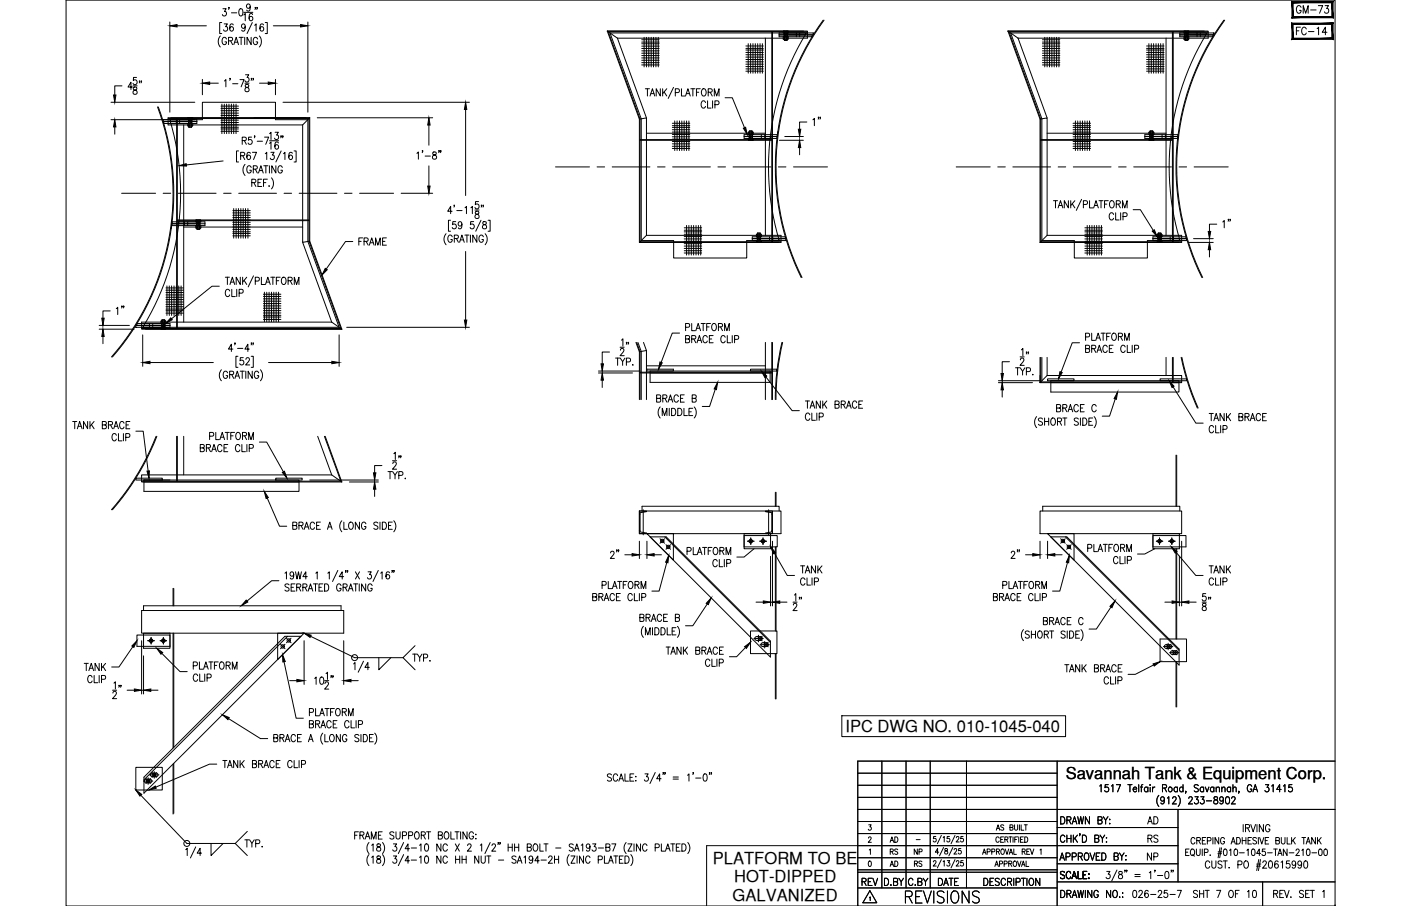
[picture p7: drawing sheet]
<svg xmlns="http://www.w3.org/2000/svg" width="432mm" height="279mm" viewBox="0 0 432 279" stroke-linecap="round" stroke-linejoin="round" font-family="sans-serif">
<defs><g id="words">
<text font-size="7.5" x="278.3" y="279.8">REVISIONS</text>
<text font-size="6.2" x="248.4" y="189.4" transform="rotate(-90 248.4 189.4)">12&quot;</text>
<g font-size="5.7">
<text x="398.6" y="5.3">GM-73</text>
<text x="398.6" y="12">FC-14</text>
<text x="109.7" y="76.9">FRAME</text>
<text x="34.9" y="98.1">1&quot;</text>
<text x="191.9" y="173.6" transform="rotate(-90 191.9 173.6)">2&quot;</text>
<text x="315.4" y="173.6" transform="rotate(-90 315.4 173.6)">2&quot;</text>
<text x="374.3" y="189.4" transform="rotate(-90 374.3 189.4)">58&quot;</text>
<text x="38.5" y="216.6" transform="rotate(-90 38.5 216.6)">12&quot;</text>
<text x="352.8" y="255.4">AD</text>
<text x="264.9" y="274.5">REV</text>
<text x="288.2" y="274.5">DATE</text>
</g>
<g font-size="5.3">
<text x="254" y="39.9" transform="rotate(-90 254 39.9)">1&quot;</text>
<text x="380.3" y="71.6" transform="rotate(-90 380.3 71.6)">1&quot;</text>
<text x="74.4" y="262.5">TYP.</text>
<text x="352.8" y="261.1">RS</text>
<text x="352.8" y="266.3">NP</text>
<text x="348.2" y="278">026-25-7</text>
<text x="366.9" y="278">SHT 7 OF 10</text>
</g>
<g font-size="5.1">
<text x="260.6" y="225.8">IPC DWG NO. 010-1045-040</text>
<text x="328.5" y="240.3">Savannah Tank &amp; Equipment Corp.</text>
<text x="219.7" y="266.6">PLATFORM TO BE</text>
<text x="226.3" y="272.1">HOT-DIPPED</text>
<text x="225.8" y="277.7">GALVANIZED</text>
</g>
<g font-size="4.9">
<text x="273.4" y="261.1">AD</text>
<text x="273.4" y="268.5">AD</text>
<text x="280.8" y="268.5">RS</text>
</g>
<g font-size="4.4">
<text x="273.4" y="264.6">RS</text>
<text x="280.8" y="264.6">NP</text>
</g>
<text font-size="2.6" x="281.5" y="260">-</text>
</g></defs>
<!-- layer: 0 -->
<g fill="none" stroke="#000" stroke-width=".31">
<path d="M20.4 0h391.1v279.4h-391.1zM264.4 238.4h61.4M271.8 234.7v39.1M279.3 234.7v39.1M286.7 234.7v39.1M297.9 234.7v39.1M325.8 234.7v44.7M411.5 234.7h-147.1v44.7M264.4 242.2h61.4M264.4 245.9h61.4M264.4 253.3h61.4M264.4 257.1h61.4"/>
<path d="M264.4 249.6h147.1M325.8 255.2h37.3M363.1 249.6v22.4M264.4 264.5h61.4M264.4 269h61.4M264.4 268.2h61.4M264.4 273.8h61.4M325.8 272h85.7M325.8 266.4h37.3M363.1 260.8h-145.3v18.6"/>
</g>
<!-- layer: DIM -->
<g fill="none" stroke="#000" stroke-width=".31">
<path d="M52.3 6.8v27.8M54.6 8h9M67.9 11.1a2.58 2.58 0 0 0 0 3.4M68.3 6.9h-.6v3.5h.6M68.7 2.7h1l-.5 .8a.67 .67 0 0 1 .5 1.1 .67 .67 0 0 1-1.2-.1M69.1 7.4h1l-.6 .8a.69 .69 0 0 1 .6 1.1 .69 .69 0 0 1-1.2-.1M69.8 12a.7 .7 0 0 0-.8-.5 .7 .7 0 0 0-.5 .9v.5a.7 .7 0 0 0 .6 .9 .7 .7 0 0 0 .7-.9h-.5M70.4 12.6l1.1-.1 .2-.4-.2-.5-1.1-.1v2.3M70.6 2.4h-.2h.2l-.2 .5M71.1 12.6l.6 1.2M71.3 4h1.7M71.9 7.7l-.6-.3a1.3 1.3 0 0 0 .1 2.2 .66 .66 0 0 0 .6-.9 .66 .66 0 0 0-1.1-.2l-.1 .4"/>
<path d="M72.1 13.8l.7-2.3 .7 2.3M72.3 13h.9M73.7 11.5h1.3M73.9 2.8l.4-.1a1.3 1.3 0 0 1-.2 2.2 1.59 1.59 0 0 1-.2-2.1zM74.3 11.5v2.3M75.1 4.6l.5-.4v2.2M75.1 3.8h2.8M75.4 11.5v2.3M75.6 8.1a.64 .64 0 0 1-1 .5 .64 .64 0 0 1 .1-1.1l.3-.1a1.23 1.23 0 0 1 .6 1.1 1.23 1.23 0 0 1-.7 1.1l-.4-.3M77.1 1.9a.6 .6 0 0 1-.6 .7 .6 .6 0 0 1-.6-.8l.6-.6a1.21 1.21 0 0 1 .7 1.1 1.21 1.21 0 0 1-.8 1.1l-.3-.3M77.4 11.5v2.3l-1.3-2.3v2.3M77.8 6.9l-1.7 3.5"/>
<path d="M77.9 4.5l-.6-.3a1.3 1.3 0 0 0 .1 2.2 .65 .65 0 0 0 .5-.9 .65 .65 0 0 0-1-.1l-.1 .3M78.5 7.8l.4-.4v2.2M78.8 2.4h-.2h.2l-.2 .5M79.3 2.4h-.2h.2l-.2 .5M79.4 12a.7 .7 0 0 0-.8-.5 .7 .7 0 0 0-.6 .9v.5a.7 .7 0 0 0 .7 .9 .7 .7 0 0 0 .7-.9h-.5M79.9 11.1a2.58 2.58 0 0 1 0 3.4M81.2 7.7l-.5-.3a1.29 1.29 0 0 0 .1 2.2 .66 .66 0 0 0 .5-.9 .66 .66 0 0 0-1.1-.2l-.1 .4M81.7 6.9h.7v3.5h-.7M84.2 8h8.4M94.9 6.8v27.8M34.2 31.5h25.8M34.2 36.9h25.8"/>
<path d="M35.4 39.1v2.3M37.6 26.5h-2.2v2.8M40.8 26.8h-1.3l.9-1.4v2.2M41 26.5h1.3M41.2 26.9v.7a.89 .89 0 0 1 .9 .4 .89 .89 0 0 1 0 1 .72 .72 0 0 1-1.1-.5 .72 .72 0 0 1 .9-.8l.3-.5a.64 .64 0 0 0-1-.3zM42.1 23.9h-.9l-.1 .9a.7 .7 0 0 1 1 0 .7 .7 0 0 1-.1 1.1 .7 .7 0 0 1-1-.2M43.1 25h-.2h.2l-.2 .6M43.6 25h-.2h.2l-.2 .6M62.4 24.5v4.7M64.6 25.7h2.7M69.2 25l.4-.4v2.2M71 24.2h-.2h.2l-.2 .6"/>
<path d="M71.7 25.8h1.6M74 24.6h1.2l-.9 2.2M75.5 25.7h1.3M75.7 23.1h1l-.6 .8a.68 .68 0 0 1 .6 1 .68 .68 0 0 1-1.2 0M75.7 26.1v.7a.82 .82 0 0 1 .9 .4 .82 .82 0 0 1-.3 1.1 .72 .72 0 0 1-.9-.8 .72 .72 0 0 1 1-.6l.3-.5a.66 .66 0 0 0-1-.3zM77.6 24.2h-.2h.2l-.2 .6M78.1 24.2h-.2h.2l-.2 .6M80 25.7h2.7M84.9 24.5v4.7M87.2 31.5h57.5M97.8 36.3h35.6M132.2 38.6v6.2"/>
<path d="M143.5 33.8v26.5M198.9 27.4h1.3M199.5 27.4v2.2M200.3 29.6l.8-2.2 .7 2.2M200.6 28.9h.9M203.5 27.4v2.2l-1.3-2.2v2.2M204.2 27.4v2.2M204.7 28.3l.8 1.3M205.5 27.4l-1.3 1.5M207.6 26.9l-1.6 3.5M208.1 28.6l1.1-.2 .2-.3-.2-.6-1.1-.1v2.2M210 27.4v2.2h1.1"/>
<path d="M211.3 29.6l.7-2.2 .7 2.2M211.6 28.9h.9M212.9 27.4h1.3M213.6 27.4v2.2M214.7 28.4h.7M215.8 27.4h-1.1v2.2M216.5 27.5a1.05 1.05 0 0 1 1.2 .5 1.05 1.05 0 0 1-.3 1.3l-.3 .3a1.21 1.21 0 0 1-1-.9 1.21 1.21 0 0 1 .4-1.2zM217.4 31.6a.7 .7 0 0 0-.8-.5 .7 .7 0 0 0-.5 .9v.5a.7 .7 0 0 0 .5 .8 .7 .7 0 0 0 .8-.5M218.1 31.1v2.2h1.1M218.3 28.4l1.1-.1 .1-.3-.1-.5-1.1-.1v2.2M218.9 28.4l.6 1.2M219.6 31.1v2.2"/>
<path d="M220.2 29.6v-2.2l.7 2.2 .7-2.2v2.2M220.3 32.3l1.1-.1 .2-.3-.2-.7-1.1-.1v2.2M223.5 30.1h2.2l3.8 9.3M248.7 37.6h-2.3v2.3M68.8 49.6l-11.4 1.3M73.5 46.5h-.6v3.5h.6M74.2 48l1-.1 .2-.3-.2-.5-1-.1v2.2M74.7 43.3l1.1-.1v-.7l-1.1-.2v2.2M74.8 48l.6 1.2M75.3 43.3l.6 1.2M75.5 50.7a2.57 2.57 0 0 0 0 3.4M77.2 47.3l-.6-.3a1.32 1.32 0 0 0 .1 2.2 .65 .65 0 0 0 .5-.9 .65 .65 0 0 0-1-.2l-.1 .4"/>
<path d="M77.4 51.6a.7 .7 0 0 0-.8-.5 .7 .7 0 0 0-.5 .9v.5a.7 .7 0 0 0 .7 .9 .7 .7 0 0 0 .6-.9h-.4M77.6 42.3h-1v.9a.7 .7 0 0 1 1 .1 .7 .7 0 0 1-.1 1 .7 .7 0 0 1-1-.2M77.6 56.3l1.1-.1 .1-.7-1.2-.2v2.2M77.8 47h1.3l-1 2.2M78.1 52.2l1-.1 .2-.3-.2-.6-1-.1v2.3M78.2 56.3l.7 1.2M78.5 42h-.1h.1l-.1 .5M78.7 52.2l.6 1.2M79.3 43.6h1.6M79.5 56.3h.7M79.7 53.4l.7-2.3 .7 2.3M79.9 52.6h1"/>
<path d="M80.7 55.3h-1.2v2.2h1.2M81.2 56.3h.7M81.3 51.1h1.3M81.5 42.3h1.3l-.9 2.2M81.8 47.4l.4-.4v2.2M81.9 51.1v2.3M82.4 55.3h-1.2v2.2M82.9 57.3v.2zM83 51.1v2.3M83.1 41.2l.4-.4v2.2M83.1 44.2l.4-.4v2.2M83.1 43.4h2.8"/>
<path d="M83.5 47h1l-.6 .8a.68 .68 0 0 1 .6 1.1 .68 .68 0 0 1-1.2-.1M83.7 54.8a2.64 2.64 0 0 1 0 3.5M84.8 40.8h1l-.6 .9a.68 .68 0 0 1 .6 1 .68 .68 0 0 1-1.2-.1M85 51.1v2.3l-1.2-2.3v2.3M85.8 44.1l-.6-.3a1.3 1.3 0 0 0 .1 2.2 .66 .66 0 0 0 .6-.9 .66 .66 0 0 0-1.1-.2l-.1 .4M86.7 46.5l-1.7 3.5M86.7 42h-.2h.2l-.2 .5M87 51.6a.7 .7 0 0 0-.8-.5 .7 .7 0 0 0-.5 .9v.5a.7 .7 0 0 0 .6 .9 .7 .7 0 0 0 .7-.9h-.4M87.2 42h-.1h.1l-.1 .5M87.4 47.4l.4-.4v2.2M90.1 47.3l-.6-.3a1.3 1.3 0 0 0 .1 2.2 .66 .66 0 0 0 .6-.9 .66 .66 0 0 0-1.1-.2l-.1 .4M90.6 46.5h.7v3.5h-.7"/>
<path d="M123.6 59.6h9.8M128.5 47.3l.4-.4v2.2M130.3 46.5h-.2h.2l-.2 .6M131 48.1h1.7M132.2 51.2v6.2M133.5 47v.6a.89 .89 0 0 1 .9 .4 .89 .89 0 0 1 0 1 .72 .72 0 0 1-1.2-.5 .72 .72 0 0 1 1-.8l.3-.5a.66 .66 0 0 0-1-.2zM135.4 46.5h-.2h.2l-.2 .6M135.9 46.5h-.2h.2l-.2 .6M240.2 43.3h7.4M241.9 42.1h5.7M246.4 45.5v2.2M108.7 74.5h-2.2l-6 8.5"/>
<path d="M137.5 72.1a2.57 2.57 0 0 0 0 3.4M138.9 67.9h-.7v3.4h.7M139.3 65.2h-1.3l.9-1.6v2.3M139.4 73a.7 .7 0 0 0-.9-.5 .7 .7 0 0 0-.5 .8v.6a.7 .7 0 0 0 .7 .8 .7 .7 0 0 0 .7-.8h-.5M140 73.6l1.1-.2 .1-.7-1.2-.2v2.2M140.1 63.3h-.2h.2l-.2 .6M140.5 68.3h-.9l-.1 1a.7 .7 0 0 1 1 0 .7 .7 0 0 1-.1 1 .7 .7 0 0 1-1-.2M140.7 73.6l.6 1.1M140.8 64.9h1.6M141.6 74.7l.8-2.2 .7 2.2M141.9 74h.9M142.4 69.1a.64 .64 0 0 1-1 .5 .64 .64 0 0 1 .1-1.1l.2-.2a1.21 1.21 0 0 1 .7 1.2 1.21 1.21 0 0 1-.8 1.1l-.3-.3"/>
<path d="M143.3 72.5h1.2M143.3 64.1l.5-.5v2.3M143.5 77.6v21.1M143.9 72.5v2.2M145 72.5v2.2M145.1 64.1l.5-.5v2.3M146 68.3h-.9l-.1 1a.7 .7 0 0 1 1 0 .7 .7 0 0 1-.1 1 .7 .7 0 0 1-1-.2M146.4 64.8h1.3M146.6 65.3v.6a.89 .89 0 0 1 .9 .4 .89 .89 0 0 1 0 1 .72 .72 0 0 1-1.2-.5 .72 .72 0 0 1 1-.8l.3-.5a.66 .66 0 0 0-1-.2zM147 72.5v2.2l-1.3-2.2v2.2M147.5 62.2h-.9l-.1 .9a.69 .69 0 0 1 1 .1 .69 .69 0 0 1-.1 1 .69 .69 0 0 1-1-.2M148.3 67.9l-1.7 3.4"/>
<path d="M148.5 63.3h-.2h.2l-.2 .6M148.9 68.5v.6a.89 .89 0 0 1 .9 .4 .89 .89 0 0 1 0 1 .72 .72 0 0 1-1.1-.5 .72 .72 0 0 1 .9-.8l.3-.5a.66 .66 0 0 0-1-.2zM149 73a.7 .7 0 0 0-.9-.5 .7 .7 0 0 0-.5 .8v.6a.7 .7 0 0 0 .7 .8 .7 .7 0 0 0 .7-.8h-.5M149 63.3h-.2h.2l-.2 .6M149.5 72.1a2.57 2.57 0 0 1 0 3.4M150.4 67.9h.7v3.4h-.7M324.7 61.9h1.2M325.3 61.9v2.2M326.1 64.1l.8-2.2 .7 2.2M326.4 63.4h.9M329.3 61.9v2.2l-1.3-2.2v2.2M330 61.9v2.2"/>
<path d="M330.5 62.8l.8 1.3M331.3 61.9l-1.3 1.5M333.4 61.5l-1.7 3.4M333.9 63.1l1.1-.2 .1-.8-1.2-.2v2.2M335.8 61.9v2.2h1.1M337.1 64.1l.7-2.2 .7 2.2M337.3 63.4h.9M338.7 61.9h1.3M339.3 61.9v2.2M340.4 62.9h.7M341.6 61.9h-1.2v2.2M342.3 62l.2-.1a1.13 1.13 0 0 1 .9 1.1 1.13 1.13 0 0 1-.9 1.1 1.39 1.39 0 0 1-.2-2.1z"/>
<path d="M343.2 66.1a.7 .7 0 0 0-.8-.5 .7 .7 0 0 0-.5 .9v.5a.7 .7 0 0 0 .5 .8 .7 .7 0 0 0 .8-.5M343.9 65.6v2.2h1M344 62.9l1.1-.1 .2-.3-.2-.5-1.1-.1v2.2M344.7 62.9l.6 1.2M345.4 65.6v2.2M345.9 64.1v-2.2l.8 2.2 .7-2.2v2.2M346.1 66.8l1.1-.1 .1-.9-1.2-.2v2.2M349.3 64.7h2.2l4 6.4M366.5 74.8h7.4M367.9 73.6h6M372.8 77v2.2M375 69.1h-2.2v2.3"/>
<path d="M34 95.9h-2.3v2.2M67.6 88.3h-2.3l-12.4 10M69.4 85.5h1.3M70.1 85.5v2.2M70.8 89.7a.7 .7 0 0 0-.8-.5 .7 .7 0 0 0-.6 .9v.5a.7 .7 0 0 0 .6 .9 .7 .7 0 0 0 .8-.6M70.9 87.7l.7-2.2 .7 2.2M71.2 87h.9M71.4 89.2v2.3h1.1M73 89.2v2.3M73.7 90.4l1.1-.1 .2-.3-.2-.7-1.1-.1v2.3M74.1 85.5v2.2l-1.3-2.2v2.2M74.8 85.5v2.2"/>
<path d="M75.2 86.5l.9 1.2M76.1 85.5l-1.3 1.5M78.1 85.1l-1.6 3.4M78.7 86.7l1.1-.1 .1-.4-.1-.6-1.1-.1v2.2M80.6 85.5v2.2h1.1M81.8 87.7l.8-2.2 .7 2.2M82.1 87h.9M83.5 85.5h1.2M84.1 85.5v2.2M85.2 86.6h.7M86.4 85.5h-1.2v2.2M87.1 85.6l.2-.1a1.14 1.14 0 0 1 .9 1.1 1.14 1.14 0 0 1-.9 1.1 1.43 1.43 0 0 1-.2-2.1z"/>
<path d="M88.8 86.6l1.1-.1 .2-.4-.2-.5-1.1-.1v2.2M89.4 86.6l.7 1.1M90.7 87.7v-2.2l.7 2.2 .7-2.2v2.2M213.2 99.8v2.2h1.1M216.1 99.8h1.3M216.7 99.8v2.2M219 99.8h-1.2v2.2M219.7 99.9l.2-.1a1.13 1.13 0 0 1 .9 1.1 1.13 1.13 0 0 1-.9 1.1 1.41 1.41 0 0 1-.2-2.1zM30.6 101.5h10.7M30.6 100.4h9.3M31.7 103.8v2.2M44 103.3v9.7"/>
<path d="M46.2 111.8h19.5M68.2 114a2.58 2.58 0 0 0 0 3.4M70.1 115a.7 .7 0 0 0-.8-.5 .7 .7 0 0 0-.5 .8v.5a.7 .7 0 0 0 .7 .9 .7 .7 0 0 0 .6-.9h-.4M70.8 115.5l1.1-.1 .1-.3-.1-.5-1.1-.1v2.2M71.4 115.5l.6 1.2M71.8 107.7h-1.4l.9-1.5v2.2M72.4 116.7l.7-2.2 .8 2.2M72.5 105.8h-.2h.2l-.2 .6M72.7 116h.9M73.2 107.4h1.6M73.3 109.9h-.6v3.4h.6M74 114.5h1.3"/>
<path d="M74.7 114.5v2.2M75 110.3h-.9l-.1 1a.7 .7 0 0 1 1 0 .7 .7 0 0 1-.1 1 .7 .7 0 0 1-1-.2M75.8 114.5v2.2M75.8 110.8l.4-.5h.3l.4 .4-.3 .8-.9 1h1.3M76.8 107.7h-1.3l.9-1.5v2.2M77.4 109.9h.7v3.4h-.7M77.6 105.8h-.2h.2l-.2 .6M77.7 114.5v2.2l-1.2-2.2v2.2M78.1 105.8h-.2h.2l-.2 .6M79.7 115a.7 .7 0 0 0-.8-.5 .7 .7 0 0 0-.5 .8v.5a.7 .7 0 0 0 .7 .9 .7 .7 0 0 0 .6-.9h-.4M80.3 114a2.58 2.58 0 0 1 0 3.4M82.8 111.8h19.5"/>
<path d="M104.5 103.3v9.7M106.8 100.9h37.9M184.4 115h10.5M184.4 114.4h12.9M185.6 117.2v2.3M187.9 108.6h-2.3v3.6M189.7 110.4h1.3M190.4 110.4v2.3M191.1 107.1h1.3M191.2 110.4l.7 1.1v1.2M191.2 108l.4-.6h.3l.4 .5-.3 .7-.9 1.1h1.3M191.5 104.9l.5-.4v2.2"/>
<path d="M192.6 110.4l-.7 1.1M193.1 111.6l1-.1 .1-.9-1.1-.2v2.3M193.2 105.6h-.2h.2l-.2 .6M193.7 105.6h-.1h.1l-.1 .6M195.1 112.5v.2zM209.4 102.7h-2.2l-3.4 9.1M211.3 100.9l1.1-.1 .2-.3-.2-.6-1.1-.1v2.2M211.3 104.5l1.1-.1 .2-.3-.2-.5-1.1-.1v2.2l1.2-.2 .1-.5-.5-.5M213.2 104.5l1.1-.1 .1-.7-1.2-.2v2.2M213.8 104.5l.7 1.2M214.5 102l.7-2.2 .7 2.2M214.7 101.2h.9"/>
<path d="M214.8 105.7l.8-2.2 .7 2.2M215.1 105h.9M217.8 100.8h.7M218 104a.7 .7 0 0 0-.8-.5 .7 .7 0 0 0-.6 .8v.6a.7 .7 0 0 0 .6 .8 .7 .7 0 0 0 .8-.5M218.6 104.5h.8M219.8 103.5h-1.2v2.2h1.2M221.4 100.8l1.1-.1 .1-.7-1.2-.2v2.2M222.1 100.8l.6 1.2M223.3 102v-2.2l.7 2.2 .8-2.2v2.2M223.5 104a.7 .7 0 0 0-.8-.5 .7 .7 0 0 0-.5 .8v.6a.7 .7 0 0 0 .5 .8 .7 .7 0 0 0 .8-.5M224.2 103.5v2.2h1M225.7 103.5v2.2"/>
<path d="M226.4 104.6l1.1-.1 .2-.3-.2-.6-1.1-.1v2.2M236 116.2l8.1 10.4h2.3M307.7 118h10.5M307.7 117.4h12.8M311.1 111.5h-2.2v3.7M313 113.4h1.3M313.6 113.4v2.3M314.4 110.1h1.3M314.4 113.4l.8 1.1v1.2M314.5 111l.4-.6h.3l.4 .5-.3 .7-.9 1.1h1.3M314.8 107.9l.5-.4v2.2M315.9 113.4l-.7 1.1"/>
<path d="M316.3 114.6l1.1-.1 .1-.9-1.2-.2v2.3M316.5 108.6h-.2h.2l-.2 .6M317 108.6h-.2h.2l-.2 .6M318.3 115.4v.3zM332.7 105.7h-2.2l-3.5 9M334.6 103.9l1.1-.1 .1-.3-.1-.7-1.1-.1v2.3M334.6 107.5l1.1-.1 .1-.3-.1-.5-1.1-.1v2.2l1.1-.2 .1-.5-.4-.5M336.5 102.7v2.3h1.1M336.5 107.5l1.1-.1 .1-.7-1.2-.2v2.2M337.1 107.5l.6 1.2M337.7 105l.8-2.3 .7 2.3M338 104.2h.9"/>
<path d="M338.1 108.7l.7-2.2 .8 2.2M338.4 108h.9M339.4 102.7h1.2M340 102.7v2.3M341.1 103.8h.7M341.3 107a.7 .7 0 0 0-.9-.5 .7 .7 0 0 0-.5 .8v.5a.7 .7 0 0 0 .5 .9 .7 .7 0 0 0 .9-.5M341.9 107.5h.7M342.3 102.7h-1.2v2.3M343 102.8l.2-.1a1.13 1.13 0 0 1 .9 1.2 1.13 1.13 0 0 1-.9 1.1 1.41 1.41 0 0 1-.2-2.2zM343.1 106.5h-1.2v2.2h1.2M344.7 103.8l1.1-.1 .1-.7-1.2-.3v2.3M345.3 103.8l.7 1.2"/>
<path d="M346.6 105v-2.3l.7 2.3 .7-2.3v2.3M346.8 107a.71 .71 0 0 0-.9-.5 .71 .71 0 0 0-.5 .8v.5a.71 .71 0 0 0 .5 .9 .71 .71 0 0 0 .9-.5M347.4 106.5v2.2h1.1M349 106.5v2.2M349.7 107.6l1.1-.1 .1-.3-.1-.6-1.1-.1v2.2M361.5 119.3l7.1 11.2h2.2M22.4 130h1.3M23 130v2.2M23.8 132.2l.8-2.2 .7 2.2M24.1 131.5h.9M27 130v2.2l-1.3-2.2v2.2M27.7 130v2.2"/>
<path d="M28.2 130.9l.8 1.3M29 130l-1.3 1.5M31.5 131l1.1-.1 .2-.3-.2-.5-1.1-.1v2.2l1.2-.2 .1-.5-.5-.5M33.4 131l1.1-.1 .1-.7-1.2-.2v2.2M34.1 131l.6 1.2M35.1 132.2l.7-2.2 .7 2.2M35.3 131.5h.9M35.9 134.2a.7 .7 0 0 0-.9-.5 .7 .7 0 0 0-.5 .9v.5a.7 .7 0 0 0 .5 .8 .7 .7 0 0 0 .9-.5M36.5 133.7v2.3h1.1M38 133.7v2.3M38.2 130.5a.7 .7 0 0 0-.8-.5 .7 .7 0 0 0-.5 .8v.6a.7 .7 0 0 0 .5 .8 .7 .7 0 0 0 .8-.5M38.8 134.9l1.1-.1 .1-.3-.1-.7-1.1-.1v2.3"/>
<path d="M38.9 131h.7M40 130h-1.1v2.2h1.1M41.9 133h2.2l1.6 12.2M61.7 138.1l1.1-.1 .2-.3-.2-.5-1.1-.1v2.2l1.2-.2 .1-.5-.5-.5M63.6 138.1l1.1-.1 .1-.7-1.2-.2v2.2M64.2 138.1l.7 1.2M64.6 134.5l1.1-.1 .2-.3-.2-.6-1.1-.1v2.2M65.2 139.3l.8-2.2 .7 2.2M65.5 138.6h.9M66.5 133.4v2.2h1.1M67.8 135.6l.7-2.2 .7 2.2M68.1 134.8h.8"/>
<path d="M68.4 137.6a.7 .7 0 0 0-.8-.5 .7 .7 0 0 0-.5 .8v.6a.7 .7 0 0 0 .5 .8 .7 .7 0 0 0 .8-.5M69 138.1h.8M69.4 133.4h1.3M70 133.4v2.2M70.2 137.1h-1.2v2.2h1.2M71.1 134.4h.7M72.3 133.4h-1.2v2.2M73 133.5l.2-.1a1.13 1.13 0 0 1 .9 1.1 1.13 1.13 0 0 1-.9 1.1 1.43 1.43 0 0 1-.2-2.1zM73.9 137.6a.71 .71 0 0 0-.8-.5 .71 .71 0 0 0-.5 .8v.6a.71 .71 0 0 0 .5 .8 .71 .71 0 0 0 .8-.5M74.5 137.1v2.2h1.1M74.7 134.4l1.1-.1 .1-.7-1.2-.2v2.2M75.4 134.4l.6 1.2"/>
<path d="M76.1 137.1v2.2M76.6 135.6v-2.2l.8 2.2 .7-2.2v2.2M76.8 138.2l1.1-.1 .2-.3-.2-.6-1.1-.1v2.2M79.9 136.3h2.3l5.2 9.2M121.4 139.9l.4-.4v2.2M202.4 122.9l1.1-.2 .1-.3-.1-.5-1.1-.1v2.2l1.2-.2v-.5l-.4-.4M203.5 125.5a2.58 2.58 0 0 0 0 3.4M204.1 128.2v-2.3l.7 2.3 .7-2.3v2.3M204.3 122.9l1.1-.2 .1-.7-1.2-.2v2.2M204.9 122.9l.6 1.1M205.9 124l.7-2.2 .7 2.2M206.2 123.3h.9"/>
<path d="M206.3 125.9v2.3M207 125.9a1.13 1.13 0 0 1 1.3 1.1 1.13 1.13 0 0 1-1.3 1.2zM208.9 125.9a1.13 1.13 0 0 1 1.3 1.1 1.13 1.13 0 0 1-1.3 1.2zM209.1 122.3a.7 .7 0 0 0-.9-.5 .7 .7 0 0 0-.5 .8v.6a.7 .7 0 0 0 .5 .8 .7 .7 0 0 0 .9-.5M209.7 122.9h.7M210.8 125.9v2.3h1.1M210.9 121.8h-1.2v2.2h1.2M212.3 127h.8M213.3 122.9l1.1-.2 .2-.3-.2-.5-1.1-.1v2.2l1.2-.2 .1-.5-.5-.4M213.5 125.9h-1.2v2.3h1.2M214 125.5a2.58 2.58 0 0 1 0 3.4M220.5 120l-1.8 5.3h-2.2"/>
<path d="M248.2 123.7h1.3M248.9 123.7v2.2M249.6 127.9a.71 .71 0 0 0-.9-.5 .71 .71 0 0 0-.5 .8v.6a.71 .71 0 0 0 .6 .8 .71 .71 0 0 0 .8-.5M249.7 125.9l.7-2.2 .7 2.2M250 125.2h.8M250.2 127.4v2.2h1.1M251.8 127.4v2.2M252.5 128.6l1.1-.1 .1-.4-.1-.6-1.1-.1v2.2M252.8 123.7v2.2l-1.2-2.2v2.2M253.6 123.7v2.2M254 124.6l.8 1.3M254.8 123.7l-1.2 1.5"/>
<path d="M257.4 124.7l1-.1 .2-.7-1.2-.2v2.2l1.2-.2v-.5l-.4-.5M259.3 124.7l1.1-.1 .1-.3-.1-.5-1.1-.1v2.2M259.9 124.7l.6 1.2M260.9 125.9l.7-2.2 .7 2.2M261.2 125.2h.9M264.1 124.2a.7 .7 0 0 0-.9-.5 .7 .7 0 0 0-.5 .8v.6a.7 .7 0 0 0 .5 .8 .7 .7 0 0 0 .9-.5M264.7 124.7h.7M265.9 123.7h-1.2v2.2h1.2M308.9 120.2v2.3M319.5 128.5a2.58 2.58 0 0 0 0 3.4M321.3 129.2a.67 .67 0 0 0-.7-.3 .67 .67 0 0 0-.6 .6l1.3 1v.3l-.4 .3-.9-.3M321.9 130h1.3"/>
<path d="M321.9 128.9v2.2M323.2 128.9v2.2M324.2 129l.2-.1a1.14 1.14 0 0 1 .9 1.1 1.14 1.14 0 0 1-.9 1.1 1.45 1.45 0 0 1-.2-2.1zM325.6 125.8l1.1-.1 .2-.3-.2-.5-1.1-.1v2.2l1.2-.2 .1-.5-.4-.5M325.9 130l1.1-.1 .1-.8-1.2-.2v2.2M326.6 130l.6 1.1M327.6 125.8l1-.1 .1-.7-1.1-.2v2.2M327.6 128.9h1.2M328.2 125.8l.6 1.2M328.2 128.9v2.2M329.2 127l.7-2.2 .7 2.2M329.5 126.3h.9"/>
<path d="M332.4 125.3a.71 .71 0 0 0-.9-.5 .71 .71 0 0 0-.5 .8v.6a.71 .71 0 0 0 .5 .8 .71 .71 0 0 0 .9-.5M332.4 129.2a.63 .63 0 0 0-.8-.3 .63 .63 0 0 0-.4 .8l1 .5 .2 .6-.5 .3-.8-.3M333 125.8h.7M333 128.9v2.2M333.7 128.9a1.13 1.13 0 0 1 1.3 1.1 1.13 1.13 0 0 1-1.3 1.1zM334.2 124.8h-1.2v2.2h1.2M335.6 130h.7M336.8 128.9h-1.2v2.2h1.2M337.2 128.5a2.58 2.58 0 0 1 0 3.4M337.9 125.3a.7 .7 0 0 0-.9-.5 .7 .7 0 0 0-.5 .8v.6a.7 .7 0 0 0 .5 .8 .7 .7 0 0 0 .9-.5M343.7 123l-1.7 5.3h-2.3M372.7 127.5h1.3"/>
<path d="M373.3 127.5v2.3M374 131.8a.7 .7 0 0 0-.8-.6 .7 .7 0 0 0-.5 .9v.5a.7 .7 0 0 0 .5 .9 .7 .7 0 0 0 .8-.6M374.1 129.8l.7-2.3 .8 2.3M374.4 129h.9M374.7 131.2v2.3h1.1M376.2 131.2v2.3M376.9 132.4l1.1-.1 .2-.3-.2-.7-1.1-.1v2.3M377.3 127.5v2.3l-1.3-2.3v2.3M378 127.5v2.3M378.5 128.5l.8 1.3M379.3 127.5l-1.3 1.5M381.8 128.6l1.1-.1 .2-.4-.2-.5-1.1-.1v2.3l1.2-.3 .1-.5-.5-.4"/>
<path d="M383.7 128.6l1.1-.1 .1-.8-1.2-.2v2.3M384.3 128.6l.7 1.2M385.3 129.8l.8-2.3 .7 2.3M385.6 129h.9M388.5 128a.7 .7 0 0 0-.8-.5 .7 .7 0 0 0-.5 .9v.5a.7 .7 0 0 0 .5 .8 .7 .7 0 0 0 .8-.5M389.1 128.6h.8M390.3 127.5h-1.2v2.3h1.2M82.4 153.6l3.7 8.7h2.3M95.5 148h21.1M107.7 148.6h8.9M115.5 150.9v2.2M117.7 143.6h-2.2v2.2"/>
<path d="M119.6 145.4h1.2M120.2 145.4v2.3M121 142.1h1.2M121 145.4l.8 1.1v1.2M121.1 143l.3-.5h.4l.4 .4-.3 .7-.9 1.1h1.2M122.5 145.4l-.7 1.1M122.9 146.6l1.1-.1 .1-.9-1.2-.2v2.3M123.1 140.7h-.2h.2l-.2 .5M123.6 140.7h-.2h.2l-.2 .5M124.9 147.5v.2zM86 179.1h-2.3l-7.6 6.3M87.8 176.8l.5-.5v2.3"/>
<path d="M90.2 162.1l1.1-.1 .1-.8-1.2-.2v2.2l1.2-.2 .1-.5-.4-.4M90.5 177.1a.64 .64 0 0 1-1 .4 .64 .64 0 0 1 .1-1.1l.3-.1a1.29 1.29 0 0 1 .1 2.3l-.5-.4M91.1 176.3l.4 2.3 .5-2.3 .4 2.3 .5-2.3M92.1 162.1l1.1-.1 .1-.8-1.2-.2v2.2M92.8 162.1l.6 1.1M93.8 163.2l.7-2.2 .7 2.2M94 162.5h1M94.7 177.8h-1.4l1-1.5v2.3M96.9 161.5a.7 .7 0 0 0-.8-.5 .7 .7 0 0 0-.5 .9v.5a.7 .7 0 0 0 .5 .8 .7 .7 0 0 0 .8-.5M97.3 176.8l.5-.5v2.3M97.6 162.1h.7M98.7 161h-1.1v2.2h1.1"/>
<path d="M100.9 163.2l.7-2.2 .8 2.2M101 176.8l.5-.5v2.3M101.2 162.5h.9M104.1 175.9l-1.6 3.4M105.3 160.6a2.57 2.57 0 0 0 0 3.4M105.9 177.8h-1.3l.9-1.5v2.3M106 161v2.2h1.1M106.6 176h-.1h.1l-.1 .6M107.2 176h-.2h.2l-.2 .6M107.8 161.1l.2-.1a1.13 1.13 0 0 1 .9 1.1 1.13 1.13 0 0 1-.9 1.1 1.43 1.43 0 0 1-.2-2.1zM109.5 176.3l1.3 2.3M110.8 161v2.2l-1.3-2.2v2.2"/>
<path d="M110.8 176.3l-1.3 2.3M112.8 161.5a.7 .7 0 0 0-.9-.5 .7 .7 0 0 0-.5 .9v.5a.7 .7 0 0 0 .7 .9 .7 .7 0 0 0 .7-.9h-.5M113.4 176.3h1l-.5 .9a.68 .68 0 0 1 .5 1 .68 .68 0 0 1-1.2-.1M116.5 161.3l-.5-.3-.8 .3 .1 .5 1.2 .8v.3l-.5 .3-.8-.3M116.6 175.9l-1.6 3.4M117.1 161v2.2M117.3 176.8l.5-.5v2.3M117.8 161a1.13 1.13 0 0 1 1.3 1.1 1.13 1.13 0 0 1-1.3 1.1zM119.7 162.1h.8M120 176.7l-.5-.4a1.29 1.29 0 0 0 .1 2.3 .65 .65 0 0 0 .5-1 .65 .65 0 0 0-1.1-.1v.3M120.9 161h-1.2v2.2h1.2M120.9 176h-.1h.1l-.1 .6"/>
<path d="M121.4 160.6a2.57 2.57 0 0 1 0 3.4M121.5 176h-.2h.2l-.2 .6M187.5 179.3v2.2h1.1M190.4 179.3h1.2M191 179.3v2.2M192.6 171.1h2.2M193.3 179.3h-1.2v2.2M194 179.4l.2-.1a1.13 1.13 0 0 1 .9 1.1 1.13 1.13 0 0 1-.9 1.1 1.39 1.39 0 0 1-.2-2.1zM197.1 166.9v5.4M199.4 166.9v5.4M201.6 171.1h2.3M205.5 173.5l-2.4 8.8h-2.2"/>
<path d="M211.8 170l1-.1 .2-.3-.2-.7-1-.1v2.2M213.7 168.8v2.2h1M214.9 171l.7-2.2 .8 2.2M215.2 170.3h.9M216.5 168.8h1.3M217.2 168.8v2.2M218.3 169.9h.7M219.4 168.8h-1.1v2.2M220.2 168.9l.1-.1a1.13 1.13 0 0 1 1 1.1 1.13 1.13 0 0 1-1 1.1 1.41 1.41 0 0 1-.1-2.1zM221.1 173.1a.7 .7 0 0 0-.9-.5 .7 .7 0 0 0-.5 .8v.5a.7 .7 0 0 0 .5 .9 .7 .7 0 0 0 .9-.6M221.7 172.6v2.2h1.1M221.9 169.9l1.1-.1 .1-.8-1.2-.2v2.2"/>
<path d="M222.5 169.9l.6 1.1M223.2 172.6v2.2M223.8 171v-2.2l.7 2.2 .7-2.2v2.2M224 173.7l1-.1 .2-.3-.2-.6-1-.1v2.2M232.4 169.2l-3.1 2.6h-2.2M237.5 171.6v15.3M238.1 166.9v20M238.7 170.6l3.9 6.9h2.3M246.7 174.5h1.3M247.4 174.5v2.2M248.1 178.8a.7 .7 0 0 0-.8-.6 .7 .7 0 0 0-.6 .9v.5a.7 .7 0 0 0 .6 .8 .7 .7 0 0 0 .8-.5M248.2 176.7l.7-2.2 .7 2.2"/>
<path d="M248.5 176h.9M248.7 178.2v2.2h1.1M250.3 178.2v2.2M251 179.4l1.1-.1 .2-.3-.2-.7-1.1-.1v2.2M251.4 174.5v2.2l-1.3-2.2v2.2M252.1 174.5v2.2M252.5 175.5l.8 1.2M253.3 174.5l-1.2 1.5M311 179.3v2.2h1M313.9 179.3h1.2M314.5 179.3v2.2M316.1 171.1h2.2"/>
<path d="M316.8 179.3h-1.2v2.2M317.5 179.4l.1-.1a1.13 1.13 0 0 1 1 1.1 1.13 1.13 0 0 1-1 1.1 1.43 1.43 0 0 1-.1-2.1zM320.5 166.9v5.4M322.9 166.9v5.4M325.1 171.1h2.2M329 173.5l-2.4 8.8h-2.2M335.2 169.1l1.2-.3-.1-.8-1.1-.1v2.2M337.1 167.9v2.2h1.1M338.4 170.1l.7-2.2 .8 2.2M338.7 169.4h.9M340 167.9h1.3M340.7 167.9v2.2"/>
<path d="M341.8 169h.7M342.9 167.9h-1.1v2.2M343.7 168a1.05 1.05 0 0 1 1.1 .5 1.05 1.05 0 0 1-.2 1.3l-.4 .3a1.2 1.2 0 0 1-1-.9 1.2 1.2 0 0 1 .5-1.2zM344.6 172.1a.7 .7 0 0 0-.9-.5 .7 .7 0 0 0-.5 .9v.5a.7 .7 0 0 0 .5 .8 .7 .7 0 0 0 .9-.5M345.2 171.6v2.2h1.1M345.4 169l1.1-.2 .1-.3-.1-.5-1.1-.1v2.2M346 169l.6 1.1M346.7 171.6v2.2M347.3 170.1v-2.2l.7 2.2 .7-2.2v2.2M347.5 172.8l1-.1 .2-.3-.2-.7-1-.1v2.2M355.9 169.2l-3.1 1.7h-2.2M362.5 170.3l6.1 7.2h2.2"/>
<path d="M363.5 171.6v15.3M364.2 166.9v20M372.7 174.5h1.2M373.3 174.5v2.2M374 178.8a.7 .7 0 0 0-.8-.6 .7 .7 0 0 0-.5 .9v.5a.7 .7 0 0 0 .5 .8 .7 .7 0 0 0 .8-.5M374.1 176.7l.7-2.2 .8 2.2M374.4 176h.9M374.7 178.2v2.2h1M376.2 178.2v2.2M376.9 179.4l1.1-.1 .2-.3-.2-.7-1.1-.1v2.2M377.3 174.5v2.2l-1.3-2.2v2.2M378 174.5v2.2"/>
<path d="M378.5 175.5l.8 1.2M379.3 174.5l-1.3 1.5M40.9 199.4l-4.2 6.3h-2.3M43.6 197.6v16.4M89.1 180.4l-.5-.3-.8 .3 .2 .5 .9 .4 .2 .4v.3l-.5 .3-.8-.3M89.7 181.1h.7M90.9 180.1h-1.2v2.2h1.2M91.4 181.1l1.1-.1 .1-.7-1.2-.2v2.2M92.1 181.1l.6 1.2M93.3 181.1l1.1-.1 .1-.7-1.2-.2v2.2M93.7 197.6v13.5M94 181.1l.6 1.2"/>
<path d="M95 182.3l.7-2.2 .7 2.2M95.3 181.5h.8M95.7 196.2l13.6 6.6h14.9M96.6 180.1h1.3M97.2 180.1v2.2M98.3 181.1h.7M99.5 180.1h-1.2v2.2h1.2M100 180.1a1.13 1.13 0 0 1 1.3 1.1 1.13 1.13 0 0 1-1.3 1.1zM105.1 180.6a.7 .7 0 0 0-.8-.5 .7 .7 0 0 0-.5 .8v.5a.7 .7 0 0 0 .6 .9 .7 .7 0 0 0 .7-.9h-.5M105.7 181.1l1.1-.1 .2-.3-.2-.5-1.1-.1v2.2M105.9 197.6v13.5M106.4 181.1l.6 1.2"/>
<path d="M107.4 182.3l.7-2.2 .7 2.2M107.6 181.5h.9M109 180.1h1.3M109.6 180.1v2.2M110.7 180.1v2.2M112.7 180.1v2.2l-1.3-2.2v2.2M114.7 180.6a.7 .7 0 0 0-.8-.5 .7 .7 0 0 0-.6 .8v.5a.7 .7 0 0 0 .7 .9 .7 .7 0 0 0 .7-.9h-.5M127.9 199.1l-3.7 3.7 3.7 3.7M182.7 184.1l1.1-.1 .1-.8-1.2-.2v2.3l1.2-.3v-.5l-.4-.4M184.6 184.1l1.1-.1 .1-.8-1.2-.2v2.3M185.2 184.1l.6 1.2M185.6 180.5l1-.1 .2-.9-1.2-.2v2.2"/>
<path d="M186.2 185.3l.7-2.3 .7 2.3M186.5 184.5h.9M188.7 181.5l.8-2.2 .7 2.2M189 180.8h.9M189.4 183.6a.71 .71 0 0 0-.9-.6 .71 .71 0 0 0-.5 .9v.5a.71 .71 0 0 0 .5 .8 .71 .71 0 0 0 .9-.5M190 184.1h.7M191.2 183h-1.2v2.3h1.2M192.1 180.4h.7M194.9 183.6a.7 .7 0 0 0-.9-.6 .7 .7 0 0 0-.5 .9v.5a.7 .7 0 0 0 .5 .8 .7 .7 0 0 0 .9-.5M195.5 183v2.3h1.1M195.7 180.4l1.1-.1 .2-.4-.2-.5-1.1-.1v2.2M196.3 180.4l.7 1.1"/>
<path d="M197.1 183v2.3M197.2 190.5l1.1-.1 .1-.8-1.2-.2v2.2l1.2-.2 .1-.5-.5-.4M197.6 181.5v-2.2l.7 2.2 .8-2.2v2.2M197.8 184.2l1.1-.1 .1-.9-1.2-.2v2.3M198.3 193.1a2.57 2.57 0 0 0 0 3.5M198.9 195.8v-2.2l.8 2.2 .7-2.2v2.2M199.1 190.5l1.1-.1 .1-.8-1.2-.2v2.2M199.7 190.5l.7 1.1M200.7 191.6l.8-2.2 .7 2.2M201 190.9h.9M201.1 193.6v2.2M201.8 193.6a1.13 1.13 0 0 1 1.3 1.1 1.13 1.13 0 0 1-1.3 1.1z"/>
<path d="M203.7 193.6a1.13 1.13 0 0 1 1.3 1.1 1.13 1.13 0 0 1-1.3 1.1zM203.9 189.9a.71 .71 0 0 0-.8-.5 .71 .71 0 0 0-.6 .9v.5a.71 .71 0 0 0 .6 .8 .71 .71 0 0 0 .8-.5M204.5 190.5h.8M205.3 199.5h1.3M205.6 193.6v2.2h1.1M205.7 189.4h-1.2v2.2h1.2M205.9 199.5v2.3M207.2 194.6h.7M208.2 190.5l1.1-.1v-.8l-1.1-.2v2.2l1.1-.2 .1-.5-.4-.4M208.3 193.6h-1.1v2.2h1.1M208.8 193.1a2.57 2.57 0 0 1 0 3.5M209.9 199.5v2.3l-1.3-2.3v2.3"/>
<path d="M210.6 199.5v2.3M211.9 199.5l-1.3 1.5M218 186.3l-4.5 6.7h-2.2M222.9 199.5h-1.1v2.3h1.1M229.8 199.7l-2.8 2.8h-2.2M233 185.7h2.3M240.3 185.7h2.2M306.2 184.1l1.1-.1 .1-.3-.1-.6-1.1-.1v2.3l1.1-.3 .1-.5-.4-.4M308.1 184.1l1.1-.1v-.8l-1.1-.2v2.3M308.7 184.1l.6 1.2M309.1 180.5l1.1-.1 .1-.4-.1-.6-1.1-.1v2.2M309.7 185.3l.7-2.3 .8 2.3"/>
<path d="M310 184.5h.9M312.2 181.5l.7-2.2 .8 2.2M312.5 180.8h.9M312.9 183.6a.7 .7 0 0 0-.9-.6 .7 .7 0 0 0-.5 .9v.5a.7 .7 0 0 0 .5 .8 .7 .7 0 0 0 .9-.5M313.5 184.1h.7M314.7 183h-1.2v2.3h1.2M315.4 194.2a2.57 2.57 0 0 0 0 3.4M315.6 180.4h.7M317.2 194.9l-.4-.3-.8 .3 .2 .5 1 .6-.1 .7-.7 .1-.4-.3M317.9 194.6v2.2M317.9 195.6h1.3M318.4 183.6a.71 .71 0 0 0-.9-.6 .71 .71 0 0 0-.5 .9v.5a.71 .71 0 0 0 .5 .8 .71 .71 0 0 0 .9-.5"/>
<path d="M319 183v2.3h1.1M319.2 194.6v2.2M319.2 180.4l1.1-.1 .1-.8-1.2-.2v2.2M319.8 180.4l.7 1.1M320.1 194.7l.2-.1a1.13 1.13 0 0 1 1 1.1 1.13 1.13 0 0 1-1 1.1 1.41 1.41 0 0 1-.2-2.1zM320.5 183v2.3M321.1 181.5v-2.2l.7 2.2 .7-2.2v2.2M321.3 184.2l1.1-.1 .1-.3-.1-.7-1.1-.1v2.3M321.6 191.5l1.1-.1 .1-.8-1.2-.2v2.3l1.2-.3 .1-.5-.5-.4M321.9 195.6l1-.1 .1-.7-1.1-.2v2.2M322.5 195.6l.6 1.2M323.5 191.5l1.1-.1 .1-.8-1.2-.2v2.3"/>
<path d="M323.5 194.6h1.3M324.1 191.5l.7 1.2M324.1 194.6v2.2M325.1 192.7l.7-2.3 .8 2.3M325.4 191.9h.9M328.3 191a.7 .7 0 0 0-.8-.6 .7 .7 0 0 0-.6 .9v.5a.7 .7 0 0 0 .6 .9 .7 .7 0 0 0 .8-.6M328.3 194.9l-.5-.3-.6 .1-.1 .6 1 .6 .2 .6-.5 .3-.8-.3M328.9 191.5h.7M328.9 194.6v2.2M329.6 194.6a1.13 1.13 0 0 1 1.4 1.1 1.13 1.13 0 0 1-1.4 1.1zM330.1 190.4h-1.2v2.3h1.2M331.6 195.6h.7"/>
<path d="M332.7 194.6h-1.1v2.2h1.1M333.2 194.2a2.57 2.57 0 0 1 0 3.4M333.8 191a.7 .7 0 0 0-.8-.6 .7 .7 0 0 0-.6 .9v.5a.7 .7 0 0 0 .6 .9 .7 .7 0 0 0 .8-.6M342.4 187.2l-4.5 6.8h-2.2M359 185.7h2.3M366.4 185.7h2.3M26 204.6h1.2M26.6 204.6v2.2M27.4 206.8l.7-2.2 .8 2.2M27.7 206.1h.9M28.4 208.9a.7 .7 0 0 0-.9-.6 .7 .7 0 0 0-.5 .9v.5a.7 .7 0 0 0 .5 .8 .7 .7 0 0 0 .9-.5M29 208.3v2.2h1.1"/>
<path d="M30.6 204.6v2.2l-1.3-2.2v2.2M30.6 208.3v2.2M31.3 209.5l1.1-.1 .2-.3-.2-.7-1.1-.1v2.2M31.3 204.6v2.2M31.8 205.5l.8 1.3M32.6 204.6l-1.3 1.5M39.2 212.9h2.2M44.2 202.2v11.8M46.5 212.9h2.2M49.9 201.5l5.6 5.6h2.2M59.6 205.3l1.1-.1 .1-.3-.1-.7-1.1-.1v2.3M60.9 208.4a.7 .7 0 0 0-.8-.5 .7 .7 0 0 0-.5 .8v.6a.7 .7 0 0 0 .5 .8 .7 .7 0 0 0 .8-.5"/>
<path d="M61.5 204.1v2.3h1M61.6 207.9v2.2h1.1M62.7 206.4l.8-2.3 .7 2.3M63 205.6h.9M63.1 207.9v2.2M63.8 209l1.1-.1 .1-.8-1.2-.2v2.2M64.4 204.1h1.2M65 204.1v2.3M66.1 205.2h.7M67.3 204.1h-1.2v2.3M68 204.2l.2-.1a1.14 1.14 0 0 1 .9 1.2 1.14 1.14 0 0 1-.9 1.1 1.45 1.45 0 0 1-.2-2.2zM69.7 205.2l1.1-.1 .1-.8-1.2-.2v2.3"/>
<path d="M70.3 205.2l.7 1.2M71.6 206.4v-2.3l.7 2.3 .7-2.3v2.3M87.5 204.1l3.8 17.4h2.2M89.3 209.9h2.2M95.4 219.7l1.1-.1 .1-.4-.1-.6-1.1-.1v2.2M97 209.2l.4-.4v2.2M97.3 218.5v2.2h1M98.8 208.9l.5-.1a1.4 1.4 0 0 1 0 2.2h-.2a1.61 1.61 0 0 1-.3-2.1zM100.1 209.9h1.2M100.2 210.8l.3-.5h.4l.3 .4-.2 .8-.9 1h1.2M100.2 218.5h1.2M100.5 207.7l.4-.4v2.2"/>
<path d="M100.8 218.5v2.2M101.9 219.6h.7M102.2 208.5h-.2h.2l-.2 .5M102.7 208.5h-.2h.2l-.2 .5M103.1 218.5h-1.2v2.2M103.8 218.6l.1-.1a1.14 1.14 0 0 1 1 1.1 1.14 1.14 0 0 1-1 1.1 1.45 1.45 0 0 1-.1-2.1zM105.5 219.6l1.1-.1 .1-.8-1.2-.2v2.2M106.1 219.6l.7 1.1M108.2 209.9h2.2M109 204.7l.4-.4v2.2M112 203.9l-1.6 3.4M113.8 205.8h-1.3l.9-1.5v2.2"/>
<path d="M116.8 202.8v3.7l3.7-3.7M127.2 201.7h1.2M127.8 201.7v2.2M128.6 201.7l.7 1.1v1.1M130.1 201.7l-.8 1.1M130.5 202.9l1.1-.1 .2-.3-.2-.7-1.1-.1v2.2M132.4 203.8h.2zM206.8 201.8l.7-2.3 .7 2.3M207 201h.9M211.1 200.5l.8 1.3M214.4 200.6l1.1-.1 .2-.3-.2-.6-1.1-.1v2.3l1.2-.2 .1-.6-.5-.4M216.3 200.6l1.1-.1 .2-.3-.2-.6-1.1-.1v2.3"/>
<path d="M217 200.6l.6 1.2M218 201.8l.7-2.3 .7 2.3M218.2 201h.9M218.8 203.8a.7 .7 0 0 0-.9-.5 .7 .7 0 0 0-.5 .8v.5a.7 .7 0 0 0 .5 .9 .7 .7 0 0 0 .9-.5M219.4 203.3v2.2h1.1M221 203.3v2.2M221.1 200.1a.7 .7 0 0 0-.8-.6 .7 .7 0 0 0-.5 .9v.5a.7 .7 0 0 0 .5 .9 .7 .7 0 0 0 .8-.6M221.7 204.4l1.1-.1 .1-.3-.1-.6-1.1-.1v2.2M221.8 200.6h.7M328.2 205h1.2M328.8 205v2.2M329.6 207.2l.7-2.2 .8 2.2"/>
<path d="M329.9 206.5h.9M332.8 205v2.2l-1.3-2.2v2.2M333.5 205v2.2M334 206l.8 1.2M334.8 205l-1.3 1.5M337.3 206.1l1.1-.1 .2-.4-.2-.5-1.1-.1v2.2l1.2-.2 .1-.5-.5-.4M339.2 206.1l1.1-.1 .2-.4-.2-.5-1.1-.1v2.2M339.8 206.1l.7 1.1M340.8 207.2l.8-2.2 .7 2.2M341.1 206.5h.9M341.7 209.3a.7 .7 0 0 0-.9-.6 .7 .7 0 0 0-.5 .9v.5a.7 .7 0 0 0 .5 .8 .7 .7 0 0 0 .9-.5M342.3 208.7v2.2h1.1"/>
<path d="M343.8 208.7v2.2M344 205.5a.7 .7 0 0 0-.8-.5 .7 .7 0 0 0-.6 .8v.6a.7 .7 0 0 0 .6 .8 .7 .7 0 0 0 .8-.5M344.6 209.9l1-.1 .2-.3-.2-.7-1-.1v2.2M344.6 206.1h.8M345.8 205h-1.2v2.2h1.2M355.6 205.1l-5.7 2.9h-2.2M66.8 235.6h-2.2l-16.6 7.2M68.7 234.5h1.2M69.3 234.5v2.2M70.1 236.7l.7-2.2 .8 2.2M70.4 236h.9M70.4 221.6l9.9 6.2h2.2"/>
<path d="M73.3 234.5v2.2l-1.3-2.2v2.2M74 234.5v2.2M74.5 235.5l.8 1.2M75.3 234.5l-1.3 1.5M77.8 235.6l1.1-.1 .2-.3-.2-.6-1.1-.1v2.2l1.2-.2 .1-.5-.5-.4M79.7 235.6l1.1-.1 .2-.3-.2-.6-1.1-.1v2.2M80.3 235.6l.7 1.1M81.3 236.7l.8-2.2 .7 2.2M81.6 236h.9M84.4 227.6l1-.1 .2-.8-1.2-.2v2.2h.8l.4-.2v-.5l-.4-.4M84.5 235.1a.7 .7 0 0 0-.8-.6 .7 .7 0 0 0-.6 .9v.5a.7 .7 0 0 0 .6 .8 .7 .7 0 0 0 .8-.5M85.1 235.6h.8"/>
<path d="M86.3 227.6l1.1-.1 .1-.4-.1-.5-1.1-.1v2.2M86.3 234.5h-1.2v2.2h1.2M86.9 227.6l.6 1.1M87.9 228.7l.7-2.2 .7 2.2M88.2 228h.9M90 235.1a.7 .7 0 0 0-.8-.6 .7 .7 0 0 0-.5 .9v.5a.7 .7 0 0 0 .5 .8 .7 .7 0 0 0 .8-.5M90.7 234.5v2.2h1M91.1 227a.7 .7 0 0 0-.9-.5 .7 .7 0 0 0-.5 .9v.5a.7 .7 0 0 0 .5 .8 .7 .7 0 0 0 .9-.5M91.7 227.6h.7M92.2 234.5v2.2M92.9 226.5h-1.2v2.2h1.2M92.9 235.7l1.1-.1 .2-.3-.2-.7-1.1-.1v2.2"/>
<path d="M95.1 228.7l.7-2.2 .7 2.2M95.3 228h.9M95.4 223.3l1.1-.1v-.8l-1.1-.2v2.3l1.1-.2 .1-.6-.4-.4M97.3 223.3l1-.1 .1-.8-1.1-.2v2.3M97.9 223.3l.6 1.2M98.5 220.7l.8-2.2 .7 2.2M98.8 220h.9M98.9 224.5l.7-2.3 .7 2.3M99.2 223.7h.9M99.5 226.1a2.57 2.57 0 0 0 0 3.4M100.1 226.5v2.2h1.1M101.9 226.6l.2-.1a1.14 1.14 0 0 1 1 1.1 1.14 1.14 0 0 1-1 1.1 1.44 1.44 0 0 1-.2-2.1z"/>
<path d="M102.1 222.8a.7 .7 0 0 0-.9-.6 .7 .7 0 0 0-.5 .9v.5a.7 .7 0 0 0 .5 .9 .7 .7 0 0 0 .9-.6M102.7 223.3h.7M103.9 222.2h-1.2v2.3h1.2M104.9 226.5v2.2l-1.2-2.2v2.2M106.9 227a.7 .7 0 0 0-.8-.5 .7 .7 0 0 0-.6 .9v.5a.7 .7 0 0 0 .7 .9 .7 .7 0 0 0 .7-.9h-.5M107.4 220.7v-2.2l.7 2.2 .7-2.2v2.2M107.6 222.8a.7 .7 0 0 0-.9-.6 .7 .7 0 0 0-.5 .9v.5a.7 .7 0 0 0 .5 .9 .7 .7 0 0 0 .9-.6M108.2 222.2v2.3h1.1M109.7 222.2v2.3M110.5 223.4l1-.1 .2-.9-1.2-.2v2.3M110.6 226.8l-.4-.3-.9 .3 .2 .6 .9 .4 .2 .6a.74 .74 0 0 1-1.3 0M111.3 226.5v2.2"/>
<path d="M112 226.5a1.13 1.13 0 0 1 1.3 1.1 1.13 1.13 0 0 1-1.3 1.1zM113.9 227.6h.7M115 226.5h-1.1v2.2h1.1M115.5 226.1a2.57 2.57 0 0 1 0 3.4M188.5 239l-.5-.3-.8 .3 .2 .5 1 .6 .1 .5-.5 .3-.8-.3M190.4 239.2a.7 .7 0 0 0-.9-.5 .7 .7 0 0 0-.5 .8v.6a.7 .7 0 0 0 .5 .8 .7 .7 0 0 0 .9-.5M192.6 238.7v2.2h1.1M194.2 239.7h.7M195.3 238.7h-1.1v2.2h1.1M196 239.4v.2zM198.8 238.7h1l-.6 .8a.68 .68 0 0 1 .6 1.1 .68 .68 0 0 1-1.2-.1M202 238.2l-1.7 3.4"/>
<path d="M204.5 238.3h-.2h.2l-.2 .6M205 238.3h-.2h.2l-.2 .6M207.5 239.6h1.6M211.9 239.1l.4-.4v2.2M213.7 238.3h-.2h.2l-.2 .6M214.4 239.9h1.6M217 238.8l.4-.1a1.41 1.41 0 0 1 0 2.2h-.2a1.58 1.58 0 0 1-.2-2.1zM218.8 238.3h-.2h.2l-.2 .6M219.3 238.3h-.2h.2l-.2 .6M259.5 220.7h68.9v6.5h-68.9zM43.4 245.3l14.2 14.8h14.9M76.2 256.4l-3.7 3.7 3.7 3.7"/>
<path d="M190.7 240.9l.8-2.2 .7 2.2M191 240.2h.9M196 240.7v.2zM203.8 240.2h-1.4l.9-1.5v2.2M207.5 240.3h1.6M57.2 262l.5-.4v2.2M60.3 261.2l-1.6 3.4M62.1 263.1h-1.3l.9-1.5v2.2M65 260.1v3.7l3.8-3.7"/>
<circle cx="109.3" cy="202.8" r=".92"/>
<circle cx="57.6" cy="260.1" r=".92"/>
</g>
<g fill="#000" stroke="#000" stroke-width=".31">
<path d="M52.3 8l2.3-.4v.7zM92.6 7.6l2.3 .4-2.3 .3zM35.4 36.9l.3 2.2h-.7zM35 29.3h.7l-.3 2.2zM62.4 25.7l2.2-.4v.7zM82.7 25.3l2.2 .4-2.2 .3zM132.2 36.3l.4 2.3h-.8zM143.5 31.5l.4 2.3h-.8zM229.1 39.5l.7-.3 .5 2.3zM246.1 39.9h.7l-.4 2.2zM55.2 51.1l2.2-.6 .1 .7zM131.8 57.4h.8l-.4 2.2z"/>
<path d="M246.4 43.3l.4 2.2h-.7zM355.1 71.3l.7-.4 .8 2.1zM372.8 74.8l.3 2.2h-.7zM372.4 71.4h.7l-.3 2.2zM31.4 98.1h.7l-.4 2.3zM52.6 98l.5 .6-2 1.1zM100.2 82.8l.7 .4-1.6 1.6zM143.1 98.7h.8l-.4 2.2zM31.7 101.5l.4 2.3h-.7zM44 111.8l2.2-.4v.8zM102.3 111.4l2.2 .4-2.2 .4zM185.6 115l.4 2.2h-.7z"/>
<path d="M185.3 112.2h.7l-.4 2.2zM203.4 111.6l.7 .3-1.1 2zM221.2 117.9l-.4 2.3-.7-.3zM234.7 114.4l1.6 1.6-.6 .4zM308.5 115.2h.8l-.4 2.2zM326.7 114.6l.7 .3-1.2 1.9zM360.3 117.4l1.5 1.7-.6 .4zM308.9 118l.4 2.2h-.8zM344.4 120.9l-.3 2.2-.7-.2zM45.3 145.3l.7-.1-.1 2.3zM81.4 151.5l1.3 1.9-.7 .3zM87 145.7l.7-.4 .7 2.2z"/>
<path d="M115.5 148.6l.3 2.3h-.7zM115.1 145.8h.7l-.3 2.2zM194.8 170.7l2.3 .4-2.3 .4zM199.4 171.1l2.2-.4v.8zM206.1 171.3l-.2 2.3-.8-.2zM237.6 168.7l1.4 1.7-.6 .4zM318.3 170.7l2.2 .4-2.2 .4zM322.9 171.1l2.2-.4v.8zM329.6 171.3l-.2 2.3-.7-.2zM361 168.7l1.8 1.4-.6 .5zM42.2 197.6l-.9 2-.7-.4zM75.9 185.1l.5 .6-2 1.1z"/>
<path d="M93.7 195.3l2.2 .6-.3 .7zM219.2 184.4l-.9 2.1-.6-.4zM229.5 199.4l1.8-1.3-1.3 1.9zM235.3 185.3l2.2 .4-2.2 .4zM238.1 185.7l2.2-.4v.8zM343.6 185.3l-.9 2.1-.6-.4zM361.3 185.3l2.2 .4-2.2 .4zM364.2 185.7l2.2-.4v.8zM41.4 212.5l2.2 .4-2.2 .3zM44.2 212.9l2.3-.4v.7zM48.3 199.9l1.8 1.3-.5 .6zM87.1 201.9l.8 2.1-.7 .2z"/>
<path d="M91.5 209.5l2.2 .4-2.2 .4zM105.9 209.9l2.3-.4v.8zM355.4 204.7l2.1-.7-1.8 1.4zM68.6 220.4l2.1 .9-.4 .6zM41.9 243.6l1.8 1.4-.6 .5zM45.9 243.6l2-1.2 .2 .7z"/>
</g>
<!-- layer: TEXT -->
<g fill="none" stroke="#000" stroke-width=".31">
<path d="M109.3 257.6h.7M110.5 256.5h-1.2v2.3M110.9 257.6l1.1-.1 .2-.3-.2-.6-1.1-.1v2.3M111.5 257.6l.7 1.2M112.5 258.8l.8-2.3 .7 2.3M112.8 258h.9M113.7 259.8a2.57 2.57 0 0 0 0 3.4M114.4 258.8v-2.3l.8 2.3 .7-2.3v2.3M116.6 257.6h.7M117.8 256.5h-1.2v2.3h1.2M117.9 259.8a2.57 2.57 0 0 1 0 3.4M121.4 256.8l-.4-.3-.9 .3 .2 .6 1 .5 .1 .5-.4 .4-.9-.4"/>
<path d="M122 256.5v1.6l.6 .7 .6-.4 .1-1.9M124 257.7l1.1-.1 .2-.3-.2-.7-1.1-.1v2.3M124.4 259.8l-1.6 3.4M125.9 257.7l1.1-.1 .1-.9-1.2-.2v2.3M128.1 256.6l.2-.1a1.14 1.14 0 0 1 .9 1.1 1.14 1.14 0 0 1-.9 1.2 1.42 1.42 0 0 1-.2-2.2zM129.8 257.6l1.1-.1 .2-.3-.2-.6-1.1-.1v2.3M130.5 257.6l.6 1.2M131.5 256.5h1.2M132.1 256.5v2.3M135.1 257.6l1.1-.1 .2-.3-.2-.6-1.1-.1v2.3l1.1-.2 .2-.6-.5-.4M137.2 256.6l.2-.1a1.14 1.14 0 0 1 1 1.1 1.14 1.14 0 0 1-1 1.2 1.44 1.44 0 0 1-.2-2.2zM139 256.5v2.3h1.1"/>
<path d="M140.2 256.5h1.3M140.9 256.5v2.3M142 256.5v2.3M144 256.5v2.3l-1.3-2.3v2.3M145.9 257a.71 .71 0 0 0-.8-.5 .71 .71 0 0 0-.5 .9v.5a.71 .71 0 0 0 .7 .9 .71 .71 0 0 0 .6-.9h-.4M146.7 257.3v.2zM146.7 258.6v.2zM151.1 259.8l-1.6 3.4M153.6 259.9h-.2h.2l-.2 .6M154.2 259.9h-.2h.2l-.2 .6M193 259.8a2.57 2.57 0 0 0 0 3.4M212 259.8a2.57 2.57 0 0 1 0 3.4"/>
<path d="M267.7 258.5l.2-.4 .6 .3-.9 1.4h1M267.7 254.4h.8l-.4 .6a.51 .51 0 0 1 .4 .8 .51 .51 0 0 1-.9-.1M288.4 258h-.6l-.1 .7a.52 .52 0 0 1 .7 0 .52 .52 0 0 1 0 .8 .52 .52 0 0 1-.8-.2M290.1 257.6l-1.2 2.6M290.7 258.3l.3-.3v1.7M292.6 258h-.6l-.1 .7a.52 .52 0 0 1 .8 0 .52 .52 0 0 1-.1 .8 .52 .52 0 0 1-.8-.2M294.3 257.6l-1.2 2.6M294.7 258.4l.3-.4 .6 .3-.9 1.4h.9M296.8 258h-.6l-.1 .7a.52 .52 0 0 1 .8 0 .52 .52 0 0 1-.1 .8 .52 .52 0 0 1-.8-.2M307.1 256l.5-1.6 .5 1.6M307.3 255.5h.7M308 258.5a.52 .52 0 0 0-.7-.4 .52 .52 0 0 0-.4 .6v.4a.52 .52 0 0 0 .4 .7 .52 .52 0 0 0 .7-.4"/>
<path d="M308.4 258.9h.6M309.3 258.1h-.9v1.7h.9M309.4 254.6l-.4-.2-.6 .2 .2 .4 .6 .3 .2 .5-.4 .2-.6-.2M309.7 258.9l.8-.1v-.6l-.8-.1v1.7M310.2 258.9l.5 .9M310.9 258.1h1M311.3 255.2l.8-.1v-.7h-.8v1.6l.8-.1 .1-.4-.3-.3M311.4 258.1v1.7M312.2 258.1v1.7M312.7 254.4v1.2l.4 .4 .5-.2v-1.4M312.8 258.9h.5M313.6 258.1h-.8v1.7"/>
<path d="M314 258.1v1.7M314.2 254.4v1.6M314.5 258.9h.6M314.7 254.4v1.6h.9M315.4 258.1h-.9v1.7h.9M315.7 254.4h.9M315.8 258.1a.84 .84 0 0 1 1 .8 .84 .84 0 0 1-1 .9zM316.2 254.4v1.6M326.9 251.9a1.13 1.13 0 0 1 1.3 1.1 1.13 1.13 0 0 1-1.3 1.1zM328.2 258.1a.7 .7 0 0 0-.8-.6 .7 .7 0 0 0-.6 .9v.5a.7 .7 0 0 0 .6 .9 .7 .7 0 0 0 .8-.6M328.8 252.9l1.1-.1 .2-.3-.2-.5-1.1-.1v2.2M328.8 257.5v2.3"/>
<path d="M328.8 258.6h1.3M329.5 252.9l.6 1.2M330.1 257.5v2.3M330.5 254.1l.7-2.2 .7 2.2M330.7 253.4h.9M330.8 257.5v2.3M331.3 258.5l.8 1.3M332.1 257.5l-1.3 1.5M332.2 251.9l.4 2.2 .5-2.2 .4 2.2 .5-2.2M332.9 257.2h-.2h.2l-.2 .5M333.6 257.5a1.13 1.13 0 0 1 1.3 1.1 1.13 1.13 0 0 1-1.3 1.2zM335.8 251.9v2.2l-1.3-2.2v2.2"/>
<path d="M337.4 258.6l1.1-.1 .2-.3-.2-.6-1.1-.1v2.3l1.2-.3 .1-.5-.5-.4M338.4 252.9l1.1-.1 .2-.3-.2-.5-1.1-.1v2.2l1.2-.2 .1-.5-.5-.5M338.9 242.4l.5-.4v2.2M339 257.5l.8 1.1v1.2M340 251.9l.8 1v1.2M340.5 257.5l-.7 1.1M340.9 258.4h.2zM340.9 259.7h.2zM341.5 251.9l-.7 1M341.6 242h-.9l-.1 .9a.69 .69 0 0 1 1 .1 .69 .69 0 0 1-.1 1 .69 .69 0 0 1-1-.2M342 252.6v.2zM342 253.9v.2z"/>
<path d="M342.6 242.4l.4-.4v2.2M344.1 242h1.3l-1 2.2M347.6 242h1.3M348.3 242v2.2M349.3 243.4h1l-.1-.5a.63 .63 0 0 0-.8 .1 .63 .63 0 0 0 .1 .9 .63 .63 0 0 0 .8 0M351 242v2.2M351.5 242.7h.6M352.2 242l-.3 .1-.1 .3v1.8M353.8 243a.64 .64 0 0 0-.9 0 .64 .64 0 0 0 0 .9 .64 .64 0 0 0 .9 0M353.8 242.7v1.5M354.5 242v.2zM354.5 242.8v1.4"/>
<path d="M355.2 242.7v1.5M355.9 242.7l-.4 .1-.3 .6M357.2 245.3a2.57 2.57 0 0 0 0 3.4M358.3 243l1.1-.1 .1-.7-1.2-.2v2.2M358.9 246.4a.6 .6 0 0 1-.7 .7 .6 .6 0 0 1-.5-.8l.5-.6a1.21 1.21 0 0 1 .7 1.1 1.21 1.21 0 0 1-.7 1.1l-.4-.3M358.9 243l.7 1.2M359.8 246.1l.4-.4v2.2M361.4 246.2l.4-.5h.3l.4 .4-.3 .8-.9 1h1.3M362.9 243a.69 .69 0 0 0-1.2 .3 .69 .69 0 0 0 .8 .9l.4-.3M362.9 242.7v1.5M363.1 245.3a2.57 2.57 0 0 1 0 3.4M364.6 243a.69 .69 0 0 0-1.1 .3 .69 .69 0 0 0 .8 .9l.3-.3"/>
<path d="M364.6 242v2.2M365.5 244.1h-.1h.1l-.1 .5M366.4 246.2l.4-.5h.3l.4 .4-.3 .8-.9 1h1.3M368.3 258.7a.62 .62 0 0 0-.8-.4 .62 .62 0 0 0-.4 .7v.5a.62 .62 0 0 0 .4 .8 .62 .62 0 0 0 .8-.5M368.3 245.7h1l-.6 .8a.68 .68 0 0 1 .6 1.1 .68 .68 0 0 1-1.2-.1M368.9 259.2l.9-.1v-.7l-.9-.1v2M369.3 242.3l-.4-.3-.8 .3 .1 .5 .9 .4 .2 .4v.3l-.4 .3-.8-.3M369.4 259.2l.6 1.1M370.1 245.7h1l-.6 .8a.68 .68 0 0 1 .6 1.1 .68 .68 0 0 1-1.2-.1M370.6 259.2h.6M371 243a.64 .64 0 0 0-.9 0 .64 .64 0 0 0 0 .9 .64 .64 0 0 0 .9 0M371 242.7v1.5"/>
<path d="M371.5 242.7l.5 1.5 .6-1.5M371.6 258.3h-1v2h1M371.8 247h1.6M372.1 259.3l1-.1 .2-.3-.2-.5-1-.1v2M373.8 258.3v2M374.1 243a.69 .69 0 0 0-1.1 .3 .69 .69 0 0 0 .8 .9l.3-.3M374.1 242.7v1.5M374.3 245.8v.6a.88 .88 0 0 1 .9 .4 .88 .88 0 0 1 0 1l-.3 .1a.72 .72 0 0 1-.9-.7 .72 .72 0 0 1 1-.7l.3-.5a.66 .66 0 0 0-1-.2zM374.8 243.1l.5-.4 .5 .1v1.4M374.8 242.7v1.5M375.6 258.3v2l-1.1-2v2M376.6 243.1l.4-.4 .5 .1 .1 1.4"/>
<path d="M376.6 242.7v1.5M377.1 246.4a.64 .64 0 0 1-1 .5 .64 .64 0 0 1 .1-1.1l.2-.1a1.21 1.21 0 0 1 .7 1.1 1.21 1.21 0 0 1-.8 1.1l-.3-.3M377.4 258.7a.62 .62 0 0 0-.8-.4 .62 .62 0 0 0-.4 .7v.5a.62 .62 0 0 0 .6 .8 .62 .62 0 0 0 .6-.8h-.4M378 245.8l.4-.1a1.38 1.38 0 0 1 0 2.2h-.2a1.56 1.56 0 0 1-.2-2.1zM379.3 243a.69 .69 0 0 0-1.2 .3 .69 .69 0 0 0 .8 .9l.4-.3M379.3 242.7v1.5M379.6 246.2l.4-.5 .5 .1 .2 .3-.3 .8-.9 1h1.3M379.7 259.6h.8M380 243.1l.4-.4 .5 .1 .1 1.4M380 242v2.2M381.1 258.3a1.02 1.02 0 0 1 1.2 1 1.02 1.02 0 0 1-1.2 1zM381.9 244.1h-.2h.2l-.2 .5"/>
<path d="M382.9 259.2h1.1M382.9 258.3v2M383.2 254.3v2.2M383.9 255.3l1.1-.1 .1-.7-1.2-.2v2.2M384 258.3v2M384.5 255.3l.6 1.2M384.7 259.2h.6M385.5 254.3l.7 2.2 .8-2.2M385.7 258.3h-1v2h1M385.8 242.5a.71 .71 0 0 0-.8-.5 .71 .71 0 0 0-.6 .8v.6a.71 .71 0 0 0 .7 .8 .71 .71 0 0 0 .7-.8h-.5M386.2 244.2l.7-2.2 .7 2.2M386.4 243.5h.9"/>
<path d="M387.3 258.6l-.5-.3-.7 .3 .2 .4 1 .7v.3l-.5 .3-.7-.3M387.4 254.3v2.2M387.8 258.3v2M388.2 258.3l.7 2 .6-2M389.4 254.3v2.2l-1.3-2.2v2.2M390 259.2h.6M390 242h1l-.5 .8a.67 .67 0 0 1 .5 1.1 .67 .67 0 0 1-1.1-.1M391 258.3h-1v2h1M391.4 254.8a.7 .7 0 0 0-.8-.5 .7 .7 0 0 0-.6 .8v.6a.7 .7 0 0 0 .7 .8 .7 .7 0 0 0 .7-.8h-.5M391.9 242.4l.5-.4v2.2M393.2 259.2l1-.1v-.7l-1-.1v2l1.1-.2v-.7l-.4-.2M394.8 243.5h-1.3l.9-1.5v2.2"/>
<path d="M394.9 258.3v1.4l.5 .6 .6-.3v-1.7M395.6 242.4l.4-.4v2.2M396.7 258.3v2h1M398.1 258.3v2M398.2 242h-.9l-.1 .9a.7 .7 0 0 1 1 0 .7 .7 0 0 1-.1 1.1 .7 .7 0 0 1-1-.2M398.5 259.1l.7 1.2M399.2 258.3l-1.1 1.3M401.3 258.3h1.1M401.8 258.3v2M402.8 259.6h.8M405.4 258.3v2l-1.1-2v2M406.1 258.3v2"/>
<path d="M406.5 259.1l.7 1.2M407.2 258.3l-1.1 1.3M113.7 263.5a2.57 2.57 0 0 0 0 3.5M114.5 264.4l.5-.4v2.2M114.5 260.7l.5-.5v2.3M116.3 264.1v.6a.89 .89 0 0 1 .9 .4 .89 .89 0 0 1 0 1 .73 .73 0 0 1-1.2-.5 .73 .73 0 0 1 1-.8l.3-.5a.66 .66 0 0 0-1-.2zM116.3 260.4v.6a.89 .89 0 0 1 .9 .4 .89 .89 0 0 1 0 1 .73 .73 0 0 1-1.2-.5 .73 .73 0 0 1 1-.8l.3-.5a.66 .66 0 0 0-1-.2zM117.9 263.5a2.57 2.57 0 0 1 0 3.5M121.2 264h1l-.5 .8a.68 .68 0 0 1 .5 1.1 .68 .68 0 0 1-1.1-.1M121.2 260.2h1l-.5 .9a.69 .69 0 0 1 .6 1.1 .69 .69 0 0 1-1.2-.1M124.4 263.5l-1.6 3.5M126.2 265.5h-1.3l.9-1.5v2.2"/>
<path d="M126.2 261.7h-1.3l.9-1.5v2.3M126.7 265.2h1.7M126.7 261.5h1.7M129.3 264.4l.5-.4v2.2M129.3 260.7l.5-.5v2.3M131.1 264.1l.5-.1a1.4 1.4 0 0 1 0 2.2h-.2a1.61 1.61 0 0 1-.3-2.1zM131.1 260.4l.5-.2a1.4 1.4 0 0 1 0 2.3h-.2a1.61 1.61 0 0 1-.3-2.1zM135.9 264v2.2l-1.3-2.2v2.2M135.9 260.2v2.3l-1.3-2.3v2.3M137.9 264.5a.7 .7 0 0 0-.9-.5 .7 .7 0 0 0-.5 .8v.5a.7 .7 0 0 0 .5 .9 .7 .7 0 0 0 .9-.5M137.9 260.8a.7 .7 0 0 0-.9-.5 .7 .7 0 0 0-.5 .8v.5a.7 .7 0 0 0 .5 .9 .7 .7 0 0 0 .9-.6M140.3 260.2l1.3 2.3"/>
<path d="M140.4 264v2.2M140.4 265h1.3M141.6 260.2l-1.3 2.3M141.7 264v2.2M142.4 265h1.3M142.4 264v2.2M143.7 264v2.2M144.1 260.8l.4-.6 .5 .2 .2 .3-.3 .7-.9 1.1h1.3M147.6 264v2.2l-1.3-2.2v2.2M148 260.7l.5-.5v2.3M148.3 264v1.6l.5 .6a.64 .64 0 0 0 .8-.6v-1.6M150 264h1.3"/>
<path d="M150.6 264v2.2M151.6 260.8l.4-.6 .5 .2 .2 .3-.3 .7-.8 1.1h1.2M153.6 265.2h1.7M156.6 260.2v2.3M156.6 261.3h1.3M157.9 260.2v2.3M158.6 261.3h1.3M158.6 260.2v2.3M159 264.3l-.4-.3-.8 .3 .2 .5 1 .5v.6l-.4 .3-.8-.3M159.4 266.2l.7-2.2 .8 2.2M159.7 265.5h.9M159.9 260.2v2.3"/>
<path d="M161.5 264.4l.4-.4v2.2M162.5 261.3l1.1-.1 .2-.3-.2-.5-1.1-.2v2.3l1.2-.2 .1-.6-.5-.4M164.2 264.7a.6 .6 0 0 1-.6 .6 .6 .6 0 0 1-.6-.7l.6-.6a1.23 1.23 0 0 1 .7 1.1 1.23 1.23 0 0 1-.8 1.1l-.4-.3M164.7 260.4l.1-.2a1.14 1.14 0 0 1 1 1.2 1.14 1.14 0 0 1-1 1.1 1.44 1.44 0 0 1-.1-2.1zM166.2 265.5h-1.4l1-1.5v2.2M166.4 260.2v2.3h1.1M166.8 265.2h1.6M167.6 260.2h1.3M168.3 260.2v2.3M169.1 264.5l.4-.5h.3l.4 .4-.3 .7-.9 1.1h1.3M170.9 265h1.3M170.9 264v2.2"/>
<path d="M171.3 261.5h1.6M172.2 264v2.2M175.4 263.5a2.57 2.57 0 0 0 0 3.5M176 264h1.2l-1.2 2.2h1.2M176.7 260.6l-.5-.4-.8 .4 .2 .5 .9 .4 .2 .3v.4l-.5 .3-.8-.3M177.1 262.5l.7-2.3 .7 2.3M177.3 261.7h.9M177.9 264v2.2M179.1 260.7l.5-.5v2.3M179.9 264v2.2l-1.3-2.2v2.2M181.8 264.5a.7 .7 0 0 0-.8-.5 .7 .7 0 0 0-.5 .8v.5a.7 .7 0 0 0 .5 .9 .7 .7 0 0 0 .8-.5M181.8 261a.64 .64 0 0 1-1 .4 .64 .64 0 0 1 .2-1l.2-.2a1.3 1.3 0 0 1 .1 2.3l-.5-.3"/>
<path d="M182.7 260.2h1l-.6 .9a.69 .69 0 0 1 .6 1.1 .69 .69 0 0 1-1.2-.1M184.4 265.1l1.1-.1 .1-.8-1.2-.2v2.2M184.4 261.5h1.6M186.3 264v2.2h1.1M186.7 261.3l1.1-.1 .1-.7-1.2-.3v2.3l1.2-.2 .1-.6-.4-.4M187.6 266.2l.7-2.2 .7 2.2M187.8 265.5h.9M188.6 260.2h1.2l-.9 2.3M189.2 264h1.2M189.8 264v2.2M190.9 265h.7M192.1 264h-1.2v2.2h1.2"/>
<path d="M192.6 264a1.13 1.13 0 0 1 1.3 1.1 1.13 1.13 0 0 1-1.3 1.1zM193.5 260.2h1.3l-1.3 2.3h1.3M194.4 263.5a2.57 2.57 0 0 1 0 3.5M195.4 260.2v2.3M197.4 260.2v2.3l-1.2-2.3v2.3M199.4 260.8a.71 .71 0 0 0-.8-.6 .71 .71 0 0 0-.6 .9v.5a.71 .71 0 0 0 .6 .9 .71 .71 0 0 0 .8-.6M201.9 261.4l1.1-.1 .1-.8-1.2-.3v2.3M203.8 260.2v2.3h1.1M205.1 262.5l.7-2.3 .7 2.3M205.4 261.7h.9M206.7 260.2h1.3M207.4 260.2v2.3"/>
<path d="M208.4 261.3h.8M209.6 260.2h-1.2v2.3h1.2M210.2 260.2a1.13 1.13 0 0 1 1.3 1.2 1.13 1.13 0 0 1-1.3 1.1zM267.8 265.6l.2-.1a.91 .91 0 0 1 .6 .9 .91 .91 0 0 1-.6 .8l-.4-.7zM267.9 262.1l.4-.3v1.7M268 276.8l.2-.2v1.1M268.1 274.7l2.1 3.7h-4.3zM272.6 270.8a1.12 1.12 0 0 1 1.3 1.2 1.12 1.12 0 0 1-1.3 1.1zM274.5 273h.2zM275.4 271.9l1.1-.1 .1-.7-1.2-.3v2.3l1.2-.2 .1-.6-.5-.4M277 270.8l.7 1.1v1.2M278.5 270.8l-.8 1.1"/>
<path d="M281.4 271.4a.71 .71 0 0 0-.9-.5 .71 .71 0 0 0-.5 .8v.5a.71 .71 0 0 0 .5 .9 .71 .71 0 0 0 .9-.6M282.9 271.9l1.1-.1 .1-.7-1.2-.3v2.3l1.2-.2 .1-.6-.5-.4M284.5 270.8l.7 1.1v1.2M286 270.8l-.8 1.1M287.7 265.8l.3-.4 .5 .3-.9 1.4h1M289.3 262.8h-1l.7-1.1v1.7M290.1 265.1l-1.2 2.6M290.7 265.7l.3-.3v1.7M290.8 261.4l-1.2 2.5M291.3 261.8v.5a.62 .62 0 0 1 .7 .3 .62 .62 0 0 1-.2 .8 .55 .55 0 0 1-.7-.6 .55 .55 0 0 1 .7-.5l.2-.5zM292 265.4h.7l-.4 .6a.51 .51 0 0 1 .4 .8 .51 .51 0 0 1-.9 0M293.7 261.4l-1.3 2.5"/>
<path d="M294.1 262.1l.2-.4 .6 .3-.9 1.4h.9M294.3 265.1l-1.2 2.6M294.7 265.8l.3-.4 .6 .3-.9 1.4h.9M296.2 261.7h-.7l-.1 .7a.52 .52 0 0 1 .8 0 .52 .52 0 0 1-.1 .8 .52 .52 0 0 1-.7-.2M296.8 265.4h-.6l-.1 .7a.52 .52 0 0 1 .8 0 .52 .52 0 0 1-.1 .8 .52 .52 0 0 1-.8-.1M302.8 263.5l.6-1.7 .5 1.7M303 262.9h.7M303.2 270.8a1.13 1.13 0 0 1 1.3 1.2 1.13 1.13 0 0 1-1.3 1.1zM304.2 262.7l.9-.1v-.7l-.9-.1v1.7M305.1 271.9h.7M305.7 262.7l.8-.1v-.7l-.8-.1v1.7M306.3 270.8h-1.2v2.3h1.2"/>
<path d="M306.6 267.2l.6-1.7 .5 1.7M306.8 266.7h.7M307.1 262.6l.8-.1v-.6l-.8-.1v1.7M307.6 262.6l.5 .9M308 271.2l-.4-.4-.9 .4 .2 .5 .9 .4 .2 .3v.4l-.4 .3-.9-.3M308.1 266.4l.8-.1v-.6l-.8-.2v1.7M308.6 262l.3-.2a.8 .8 0 0 1 .7 .9 .8 .8 0 0 1-.9 .7l-.2-.6zM309.5 266.4l.8-.1 .1-.6-.9-.2v1.7M309.8 261.8l.6 1.7 .5-1.7M309.9 271.4a.7 .7 0 0 0-.8-.5 .7 .7 0 0 0-.6 .8v.5a.7 .7 0 0 0 .6 .9 .7 .7 0 0 0 .8-.6M310.5 271.9l1.1-.1 .1-.7-1.2-.3v2.3M310.9 266.3h.8l.1-.6-.9-.2v1.7"/>
<path d="M311 263.5l.6-1.7 .5 1.7M311.2 271.9l.6 1.2M311.2 262.9h.7M311.4 266.3l.4 .9M312.4 270.8v2.3M312.5 261.8v1.7h.8M312.5 265.6l.2-.1a.8 .8 0 0 1 .7 .9 .8 .8 0 0 1-.9 .7l-.2-.5zM313.2 272l1-.1 .1-.8-1.1-.3v2.3M313.6 265.5l.6 1.7 .5-1.7M314.8 270.8h1.3M314.8 267.2l.6-1.7 .5 1.7M315 262.6l.8-.1v-.6l-.8-.1v1.7"/>
<path d="M315 266.7h.7M315.4 270.8v2.3M315.5 262.6l.5 .9M316.3 265.5v1.7h.8M316.5 262.6h.5M316.5 270.8v2.3M317.4 261.8h-.9v1.7h.9M317.5 271l.2-.2a1.13 1.13 0 0 1 .9 1.2 1.13 1.13 0 0 1-.9 1.1 1.41 1.41 0 0 1-.2-2.1zM317.5 261.8l.6 1.7 .5-1.7M320.5 270.8v2.3l-1.3-2.3v2.3M320.5 262.1l.4-.3v1.7M326.6 265.3l.8-2.3 .7 2.3"/>
<path d="M326.9 274.6a1.13 1.13 0 0 1 1.3 1.1 1.13 1.13 0 0 1-1.3 1.1zM326.9 264.5h.9M328.1 269l-.5-.3-.8 .3 .2 .6 1 .5 .1 .6-.5 .3-.8-.3M328.5 264.2l1.1-.1 .1-.9-1.2-.2v2.3M328.8 275.6l1.1-.1 .2-.3-.2-.5-1.1-.1v2.2M329.5 275.6l.6 1.2M330 269.3a.7 .7 0 0 0-.8-.6 .7 .7 0 0 0-.6 .9v.5a.7 .7 0 0 0 .5 .9 .7 .7 0 0 0 .9-.6M330.3 271l.8-2.3 .7 2.3M330.5 276.8l.7-2.2 .7 2.2M330.5 264.2l1-.1 .2-.3-.2-.7-1-.1v2.3M330.6 270.2h.9M330.7 276.1h.9"/>
<path d="M332.2 274.6l.4 2.2 .5-2.2 .4 2.2 .5-2.2M332.3 268.7v2.3h1M332.3 264.1l1.1-.1 .2-.3-.2-.6-1.1-.1v2.3M333 264.1l.6 1.2M333.8 269.8h.7M334.5 263.1l.2-.1a1.14 1.14 0 0 1 .9 1.2 1.14 1.14 0 0 1-.9 1.1 1.43 1.43 0 0 1-.2-2.2zM334.5 274.6v2.2M335 268.7h-1.2v2.3h1.2M335.6 269.5v.2zM335.6 270.8v.2zM336 263l.7 2.3 .7-2.3M336.5 274.6v2.2l-1.3-2.2v2.2"/>
<path d="M337.9 264.1h.7M338.5 275.1a.7 .7 0 0 0-.8-.5 .7 .7 0 0 0-.6 .8v.5a.7 .7 0 0 0 .7 .9 .7 .7 0 0 0 .7-.9h-.4M339 263h-1.1v2.3h1.1M339.6 263a1.13 1.13 0 0 1 1.3 1.2 1.13 1.13 0 0 1-1.3 1.1zM341.1 268.7h1l-.6 .9a.69 .69 0 0 1 .6 1 .69 .69 0 0 1-1.2 0M342.3 274.6v2.2l-1.3-2.2v2.2M343.3 274.7l.2-.1a1.13 1.13 0 0 1 .9 1.1 1.13 1.13 0 0 1-.9 1.1 1.43 1.43 0 0 1-.2-2.1zM343.4 264.1l1.1-.1 .2-.3-.2-.6-1.1-.1v2.3l1.2-.2 .1-.6-.5-.4M344.3 268.3l-1.7 3.4M344.9 268.8v.7a.82 .82 0 0 1 1 .4 .82 .82 0 0 1-.4 1.1 .72 .72 0 0 1-.8-.8 .72 .72 0 0 1 .9-.6l.3-.6a.66 .66 0 0 0-1-.2zM345 263l.7 1.1v1.2M345.1 276.6v.2z"/>
<path d="M346 275.3v.2zM346 276.6v.2zM346.5 263l-.8 1.1M346.8 268.4h-.2h.2l-.2 .5M347 263.8v.2zM347 265.1v.2zM347.3 268.4h-.1h.1l-.1 .5M349.8 269.7h1.6M349.8 270.3h1.6M354.2 269.2l.5-.5v2.3M356 268.4h-.2h.2l-.2 .5M356.7 270h1.7"/>
<path d="M359.3 268.8l.4-.1a1.4 1.4 0 0 1 0 2.3h-.1a1.59 1.59 0 0 1-.3-2.2zM361.1 268.4h-.2h.2l-.2 .5M361.6 268.4h-.2h.2l-.2 .5M365.4 262.8h.7M366.5 261.8h-1.1v2h1.1M367.2 261.9a.94 .94 0 0 1 1.1 .5 .94 .94 0 0 1-.3 1.2l-.1 .2a1 1 0 0 1-1.1-.7 1 1 0 0 1 .4-1.2zM367.6 263.5l.5 .6M368.7 261.8v1.5l.6 .5 .5-.2 .1-1.8M370.5 261.8v2M371.2 262.9l1-.1 .1-.3-.1-.6-1-.1v2M372.9 266a.7 .7 0 0 0-.9-.5 .7 .7 0 0 0-.5 .9v.5a.7 .7 0 0 0 .5 .8 .7 .7 0 0 0 .9-.5M373 263.7v.1z"/>
<path d="M373.5 265.5v1.6l.5 .6 .5-.1 .3-.5v-1.6M375.3 263.3h1.2M375.4 262.7h1.2M376 261.5l-.6 3M376.5 261.5l-.6 3M376.6 265.8l-.4-.3-.8 .3 .2 .6 1 .5v.5l-.4 .3-.8-.3M377 265.5h1.3M377.3 261.9l.2-.1a1.09 1.09 0 0 1 .7 1 1.09 1.09 0 0 1-.7 1h-.2l-.2-.8zM377.6 265.5v2.2M378.8 267.5v.2zM378.9 262.2l.4-.4v2M379.4 260.3l.7-2 .6 2"/>
<path d="M380.6 261.9l.2-.1a1.09 1.09 0 0 1 .7 1 1.09 1.09 0 0 1-.7 1h-.2l-.3-.8zM381.5 266.7l1.1-.1 .1-.9-1.2-.2v2.2M382 263h1.5M383.7 265.6l.2-.1a1.14 1.14 0 0 1 .9 1.1 1.14 1.14 0 0 1-.9 1.1 1.45 1.45 0 0 1-.2-2.1zM384.3 262.2l.4-.4v2M385.9 261.9l.3-.1a1.17 1.17 0 0 1 .1 2h-.1a1.43 1.43 0 0 1-.3-1.9zM387.2 267.1h1.3M387.3 266.5h1.3M388 265.1l-.7 3.4M388.5 265.1l-.6 3.4M388.5 263.2h-1.2l.8-1.4v2M389.2 266l.4-.5h.4l.3 .4-.3 .8-.9 1h1.3"/>
<path d="M389.9 261.8h-.8l-.1 .9a.63 .63 0 0 1 .9 0 .63 .63 0 0 1-.1 .9 .63 .63 0 0 1-.9-.1M390.7 263h1.4M391.2 265.6l.5-.1a1.44 1.44 0 0 1 0 2.2h-.2a1.64 1.64 0 0 1-.3-2.1zM392.5 275.6l1.1-.1 .1-.7-1.2-.2v2.2M392.5 261.8h1.2M393.1 261.8v2M393.2 275.6l.6 1.2M393.8 263.8l.7-2 .6 2M393.9 265.8l-.5-.3a1.29 1.29 0 0 0 .1 2.2 .64 .64 0 0 0 .6-.6 .64 .64 0 0 0-.6-.6 .64 .64 0 0 0-.7 .5M394.1 263.2h.8M394.4 275.6h.8M394.8 265.9l.5-.4v2.2"/>
<path d="M395.6 274.6h-1.2v2.2h1.2M395.9 274.6l.7 2.2 .7-2.2M396.7 261.8v2l-1.2-2v2M397.3 263h1.5M397.4 265.5h-.8l-.1 1a.7 .7 0 0 1 1 0 .7 .7 0 0 1-.1 1 .7 .7 0 0 1-1-.2M397.9 276.6v.2zM399.4 266.3a.59 .59 0 0 1-.7 .6 .59 .59 0 0 1-.5-.8l.5-.6a1.23 1.23 0 0 1 .7 1.1 1.23 1.23 0 0 1-.8 1.1l-.3-.3M399.5 262.3l.1-.4 .5-.1 .3 .6-1 1.4h1.1M401.2 266.3a.6 .6 0 0 1-.7 .6 .6 .6 0 0 1-.5-.8l.5-.6a1.23 1.23 0 0 1 .7 1.1 1.23 1.23 0 0 1-.8 1.1l-.3-.3M401.2 262.2l.4-.4v2M401.8 274.9l-.5-.3-.8 .3 .1 .4 1.2 .9v.3l-.5 .3-.8-.3M402.1 265.6l.4-.1a1.44 1.44 0 0 1 0 2.2h-.2a1.64 1.64 0 0 1-.2-2.1z"/>
<path d="M402.4 275.6h.7M402.6 260.3l.6-2 .7 2M402.9 261.9l.2-.1a1.09 1.09 0 0 1 .7 1 1.09 1.09 0 0 1-.7 1h-.2l-.3-.8zM403.6 274.6h-1.2v2.2h1.2M403.8 274.6h1.3M404.3 263h1.5M404.5 274.6v2.2M406.6 261.9l.3-.1a1.17 1.17 0 0 1 .1 2h-.1a1.43 1.43 0 0 1-.3-1.9zM407.6 275l.5-.4v2.2M408.2 261.9l.3-.1a1.17 1.17 0 0 1 .1 2h-.1a1.43 1.43 0 0 1-.3-1.9z"/>
<circle cx="360.7" cy="243.4" r=".69"/>
</g>
<!-- layer: SHELL -->
<g fill="none" stroke="#000" stroke-width=".31">
<path d="M253.7 6.2a76.9 76.9 0 0 0-6.7 79.4M254 6.2a76.7 76.7 0 0 0-6.8 79.4M377.2 6.2a76.7 76.7 0 0 0-6.7 79.4M377.5 6.2a76.7 76.7 0 0 0-6.8 79.4M48.6 33a76.6 76.6 0 0 1-14.2 77.1M48.8 33a76.8 76.8 0 0 1-14.2 77.1M241 105.6l-1.6 9.4-.4 8.2M241.2 105.6l-1.4 8.1-.6 9.5M364 110.2l2.5 9.1 2.5 6.5M364.3 110.2l1.7 6.9 3.3 8.7M48.1 134.6a76.7 76.7 0 0 1-13.7 22.6M48.3 134.6a76.9 76.9 0 0 1-13.7 22.6"/>
<path d="M239 151.8v4.3M239.2 151.8v4.3M362.5 140.4v15.7M362.7 140.4v15.7M239 168.7v25.9M239.2 168.7v25.9M362.5 169.2v27.9M362.7 169.2v27.9M53.3 181.4v5.4M53.3 195.3v35.4M53.6 181.4v5.4M53.6 195.3v35.2"/>
<path d="M239 201.6v13.9M239.2 201.6v13.9M362.5 204v14M362.7 204v14M53.3 235.6v15.5M53.6 235.4v15.4"/>
</g>
<!-- layer: CENTER -->
<g fill="none" stroke="#000" stroke-width=".31">
<path d="M242.2 9.7v2M365.7 9.7v2M58.6 36.5v2M37.5 59.6h10.5M50.3 59.6h2.3M54.9 59.6h11.7M68.9 59.6h2.3M73.6 59.6h11.6M87.5 59.6h2.4M92.2 59.6h11.6M106.2 59.6h2.3M110.8 59.6h10.5"/>
<path d="M171.2 51.5h10.5M184 51.5h2.4M188.7 51.5h11.6M202.6 51.5h2.4M207.3 51.5h11.6M221.3 51.5h2.3M225.9 51.5h11.7M231.4 41.1v2M239.9 51.5h2.3M244.6 51.5h10.4M294.7 51.5h10.5M307.5 51.5h2.3"/>
<path d="M312.2 51.5h11.6M326.1 51.5h2.4M330.8 51.5h11.6M344.8 51.5h2.3M349.4 51.5h11.7M354.9 41.1v2M363.4 51.5h2.3M368 51.5h10.5M61.1 68v2M233.9 72.6v2M357.4 72.6v2M50.4 99.4v1.9"/>
<path d="M198.2 157.2v7.8M236.9 157.2v7.8M203.4 166.1l.7 .7-.7 .7M204.8 166.1l-.7 .7 .7 .7M205.3 168l.7 .7-.7 .7M206.7 168l-.7 .7 .7 .7M230.4 166.9h1v1M231.4 165.9v1h1M234.2 166.9h1v1v-2v1zM235.2 166.9h1h-1M326.9 166.1l.7 .7-.7 .7M328.3 166.1l-.7 .7 .7 .7"/>
<path d="M328.8 168l.7 .7-.7 .7M330.2 168l-.7 .7 .7 .7M356.4 166.9h1v1M357.4 165.9v1h1M361.2 165.9v1h-1h1v1zM361.2 166.9h1h-1M46.6 196.6v1h1h-1v1zM46.6 197.6h-1h1M50.4 196.6v1h-1M51.4 197.6h-1v1M86.4 198.7l.7 .7-.7 .7M87.8 198.7l-.7 .7 .7 .7"/>
<path d="M88.3 196.8l.7 .7-.7 .7M89.7 196.8l-.7 .7 .7 .7M232.3 196.9h2.9M233.5 196.2l.7 .7-.7 .7M233.8 195.9v2.1M234.2 198.8h2.9M234.9 196.2l-.7 .7 .7 .7M235.4 198.1l.7 .7-.7 .7M235.7 197.8v2M236.7 198.1l-.6 .7 .6 .7M358.6 199.4h2.9M359.5 198.7l.7 .7-.7 .7"/>
<path d="M360 198.4v2M360.9 198.7l-.7 .7 .7 .7M360.5 201.3h2.9M361.3 200.5l.7 .8-.7 .7M362.7 200.5l-.7 .8 .7 .7M45.7 239.8v2.1M46.1 239h2.9M46.8 238.3l.7 .7-.7 .7M47.5 238v2M48.2 238.3l-.7 .7 .7 .7M44.2 240.9h2.9M45 240.1l.7 .7-.7 .7"/>
<path d="M46.4 240.1l-.7 .7 .7 .7"/>
</g>
<!-- layer: 06X08_2 -->
<g fill="none" stroke="#000" stroke-width=".31">
<path d="M187.2 9.6h61.7v2.2h-58.6M187.2 9.6l9.9 27.1 2.1-.3v36.2M187.2 9.6l3.1 2.2M190.3 11.8l8.9 24.6M235.9 11.8v60.8M237.9 9.8v64.7M238.1 9.8v64.7M248.9 9.8h-61.4l9.8 26.9v37.8h43.4M310.7 9.6h61.7v2.2h-58.6M310.7 9.6l9.8 27.1 2.2-.3v36.2M310.7 9.6l3.1 2.2M313.8 11.8l8.9 24.6"/>
<path d="M359.4 11.8v60.8M361.4 9.8v64.7M361.6 9.8v64.7M372.4 9.8h-61.4l9.8 26.9v37.8h43.4M51.8 36.3h43.7l-2.2 2.2h-41.5zM51.8 36.6h43.5v37.8l9.8 26.9h-61.5M54.4 36.6v64.7M54.7 36.6v64.7M56.6 38.5v60.8M93.3 38.5v36.2l2.2-.3 9.8 27.1M95.5 36.3v38.1M197.1 36.7v38.1"/>
<path d="M320.5 36.7v38.1M197.3 43.1h40.6M197.3 43.3h40.6M199.2 41.1h36.7M320.8 43.1h40.6M320.8 43.3h40.6M322.7 41.1h36.7M54.7 68.1h40.6M54.7 67.8h40.6M56.6 70h36.7M93.3 74.7l8.9 24.6M197.1 74.8l2.1-2.2h41.5v2.2z"/>
<path d="M320.5 74.8l2.2-2.2h41.5v2.2zM102.2 99.3h-58.6v2.2h61.7M102.2 99.3l3.1 2.2M196 105.6l1.1 2.9M196.2 105.6l1.1 2.9v14.7M197.1 108.5v14.7M197.3 114.8h40.6M197.3 115h40.6M198.3 105.6l.9 2.5M199.2 108.1v15.1M199.2 112.8h36.7M199.2 108.1l-2.1 .4"/>
<path d="M235.9 105.6v17.6M237.9 105.6v17.6M238.1 105.6v17.6M320.5 110.2v7.8h43.7v-2.2h-41.5l-2.2 2.2v-2.2M320.8 110.2v7.6h43.4M322.7 110.2v5.6M359.4 110.2v5.6M361.4 110.2v7.6M361.6 110.2v7.6M54.4 134.6v13.8M54.7 134.6v13.8M56.6 134.6v11.9"/>
<path d="M97.9 134.6l4.3 11.9M100 134.6l5.1 13.8h-61.5M100.2 134.6l5.1 14M102.2 146.5h-58.6v2.1h61.7M102.2 146.5l3.1 2.1M197.1 157.6h2.1v.2l-1.9 .3v5.9l1.9 .4v.2h-2.1M197.1 157.6h43.6v7h-43.6M197.1 157.6v7M197.1 158.5h.2M235.9 157.6h2.2v7h-2.2v-.2l2-.4v-5.9l-2-.3zM237.9 158.5h.2M320.5 157.6h43.7v7h-43.7z"/>
<path d="M197.1 163.6h.2M199.2 164.4v.2M237.9 163.6h.2M43.6 188.3h62.3v7h-62.3z"/>
</g>
<!-- layer: PLATFORM CLIP -->
<g fill="none" stroke="#000" stroke-width=".31">
<path d="M240.1 10.2h8.2v.6h-8.2zM241.7 10.2v.6M242.7 10.2v.6M245.4 10.2v.6M246.5 10.2v.6M363.6 10.2h8.2v.6h-8.2zM365.1 10.2v.6M366.2 10.2v.6M368.9 10.2v.6M370 10.2v.6M52.5 36.9h8.2v.6h-8.2zM54.3 36.9v.6"/>
<path d="M55.4 36.9v.6M58.1 36.9v.6M59.1 36.9v.6M229.3 42.1v.6h8.2v-.6M230.9 42.1v.6M231.9 42.1v.6M234.7 42.1v.6M235.7 42.1v.6M352.8 42.1v.6h8.2v-.6M354.4 42.1v.6M355.4 42.1v.6M358.2 42.1v.6"/>
<path d="M359.2 42.1v.6M55 69v-.6h8.2v.6M56.8 68.4v.6M57.8 68.4v.6M60.6 68.4v.6M61.6 68.4v.6M231.9 73.6h8.1v.6h-8.1zM233.4 73.6v.6M234.4 73.6v.6M237.2 73.6v.6M238.2 73.6v.6M355.3 73.6h8.2v.6h-8.2z"/>
<path d="M356.9 73.6v.6M357.9 73.6v.6M360.7 73.6v.6M361.7 73.6v.6M44.2 100.4h8.2v.5h-8.2zM46.1 100.4v.5M47.1 100.4v.5M49.8 100.4v.5M50.9 100.4v.5M44.2 148h8.2M229.3 164.6h8.2v4.6h-8.2zM355.3 164.6h8.2v4.6h-8.2z"/>
<path d="M44.2 195.3h8.2v4.6h-8.2z"/>
</g>
<!-- layer: BRACE CLIP -->
<g fill="none" stroke="#000" stroke-width=".31">
<path d="M242.5 10.2h8.2v.6h-8.2zM366 10.2h8.1v.6h-8.1zM50.3 36.9h8.2v.6h-8.2zM231.3 42.1h8.2v.6h-8.2zM354.8 42.1h8.2v.6h-8.2zM53 68.4h8.2v.6h-8.2zM234.1 73.6h8.1v.6h-8.1zM357.5 73.6h8.2v.6h-8.2zM41.9 100.4h8.1v.5h-8.1zM199.4 113.9h8.1v.5h-8.1zM231.3 113.9h8.2v.5h-8.2zM322.9 116.8h8.1v.6h-8.1z"/>
<path d="M357.5 116.8h8.2v.6h-8.2zM41.9 147.5h8.1v.5h-8.1zM85 147.5h8.1v.5h-8.1zM199.4 164.6h8.1v8.1zM322.9 164.6h8.1v8.1zM85.6 195.3h8.1l-8.1 8.1zM231.3 194.6h8.2v7h-8.2zM232.8 196.5l1.6-.2a.58 .58 0 0 1 .6 .6 .58 .58 0 0 1-.6 .6l-1.4-.1-.4-.5zM234.7 198.4l1.6-.2a.58 .58 0 0 1 .5 .6 .58 .58 0 0 1-.5 .6l-1.4-.1-.4-.5zM357.5 197.1h8.2v6.9h-8.2zM359 199l1.6-.2a.58 .58 0 0 1 .6 .6 .58 .58 0 0 1-.6 .6l-1.4-.1-.3-.5zM361.3 200.7a.58 .58 0 0 0-.6 .6 .58 .58 0 0 0 .6 .5"/>
<path d="M361.3 201.9h1.2M361.3 200.7h1.2M362.5 200.7a.58 .58 0 0 1 .6 .6 .58 .58 0 0 1-.6 .5M41.9 236.6h8.1v7h-8.1zM47 238.4a.58 .58 0 0 0-.6 .6 .58 .58 0 0 0 .6 .5M47 238.4h1.1a.58 .58 0 0 1 .6 .6 .58 .58 0 0 1-.6 .5l-1.1 .1M44.6 240.5l1.6-.2a.58 .58 0 0 1 .6 .6 .58 .58 0 0 1-.6 .5h-1.4l-.3-.5z"/>
<circle cx="204.1" cy="166.8" r=".52"/>
<circle cx="206" cy="168.7" r=".52"/>
<circle cx="231.4" cy="166.9" r=".52"/>
<circle cx="235.2" cy="166.9" r=".52"/>
<circle cx="327.6" cy="166.8" r=".52"/>
<circle cx="329.4" cy="168.7" r=".52"/>
<circle cx="357.4" cy="166.9" r=".52"/>
<circle cx="361.2" cy="166.9" r=".52"/>
<circle cx="46.6" cy="197.6" r=".52"/>
<circle cx="50.3" cy="197.6" r=".52"/>
<circle cx="87.1" cy="199.4" r=".52"/>
<circle cx="89" cy="197.5" r=".52"/>
</g>
<!-- layer: 3X3X12 -->
<g fill="none" stroke="#000" stroke-width=".31">
<path d="M52.6 36.3h42.9M197.1 74.8h42.8M320.5 74.8h42.9M200.4 115h37M200.4 114.4h37v3.5h-37zM323.9 117.4h39.5v3.5h-39.5zM323.9 118h39.5M44.4 148h47.8v3.5h-47.8zM44.4 148.6h47.8M200.4 165.6h4.9l32.1 32.1v4.9zM204.9 165.6l32.5 32.5M323.9 165.6h4.9l34.6 34.6v4.9z"/>
<path d="M328.4 165.6l35 35M87.8 196.2h4.9l-48.3 48.4v-4.9zM88.6 196.2l-44.2 44.3"/>
<circle cx="234.2" cy="196.9" r=".52"/>
<circle cx="236" cy="198.8" r=".52"/>
<circle cx="360.2" cy="199.4" r=".52"/>
<circle cx="362" cy="201.2" r=".52"/>
<circle cx="47.5" cy="239" r=".52"/>
<circle cx="45.7" cy="240.8" r=".52"/>
</g>
<!-- layer: TANK CLIP -->
<g fill="none" stroke="#000" stroke-width=".31">
<path d="M240.1 10.8h10.2v.5h-10.2zM241.7 10.8v.5M242.7 10.8v.5M245.4 10.8v.5M246.5 10.8v.5M363.6 10.8h10.2v.5h-10.2zM365.1 10.8v.5M366.2 10.8v.5M368.9 10.8v.5M370 10.8v.5M50.5 37.5h10.2v.6h-10.2zM54.3 37.5v.6"/>
<path d="M55.4 37.5v.6M58.1 37.5v.6M59.1 37.5v.6M229.3 41.5h10.2v.6h-10.2zM230.9 41.5v.6M231.9 41.5v.6M234.7 41.5v.6M235.7 41.5v.6M352.8 41.5h10.2v.6h-10.2zM354.4 41.5v.6M355.4 41.5v.6M358.2 41.5v.6"/>
<path d="M359.2 41.5v.6M53 69h10.2v.6h-10.2zM56.8 69v.6M57.8 69v.6M60.6 69v.6M61.6 69v.6M231.9 73h10.1v.6h-10.1zM233.4 73v.6M234.4 73v.6M237.2 73v.6M238.2 73v.6M355.3 73h10.2v.6h-10.2z"/>
<path d="M356.9 73v.6M357.9 73v.6M360.7 73v.6M361.7 73v.6M42.2 99.8h10.2v.6h-10.2zM46.1 99.8v.6M47.1 99.8v.6M49.8 99.8v.6M50.9 99.8v.6M229.3 165.2h10.2v3.5h-10.2zM355.3 165.2h10.2v3.5h-10.2zM42.2 195.8h10.2v3.5h-10.2z"/>
<circle cx="231.4" cy="166.9" r=".52"/>
<circle cx="235.2" cy="166.9" r=".52"/>
<circle cx="357.4" cy="166.9" r=".52"/>
<circle cx="361.2" cy="166.9" r=".52"/>
<circle cx="46.6" cy="197.6" r=".52"/>
<circle cx="50.3" cy="197.6" r=".52"/>
</g>
<!-- layer: GRATING -->
<g fill="none" stroke="#000" stroke-width=".31">
<path d="M197.8 14.9h5.4M197.8 17.9h5.4M197.8 17.1h5.4M197.8 16.4h5.4M197.8 15.7h5.4M197.8 14.2h5.4M197.8 13.5h5.4M197.8 19.3h5.4M197.8 18.6h5.4M197.8 13h5.4M197.8 12.3h5.4M198.5 11.5v9.1"/>
<path d="M199.2 11.5v9.1M200 11.5v9.1M200.7 11.5v9.1M201.4 11.5v9.1M202.2 11.5v9.1M202.9 11.5v9.1M229.9 19.8h5.4M229.9 19.1h5.4M229.9 18.4h5.4M229.9 17.6h5.4M229.9 16.9h5.4M229.9 16.2h5.4"/>
<path d="M229.9 15.4h5.4M229.9 14.9h5.4M229.9 14.2h5.4M230.6 13.5v9.1M231.4 13.5v9.1M232.1 13.5v9.1M232.8 13.5v9.1M233.5 13.5v9.1M234.3 13.5v9.1M235 13.5v9.1M248.5 10.2a78.9 78.9 0 0 0-8.3 64h-10.1v5.4h-22.5v-5.4h-10v-37.6l-9.6-26.4h60.9M321.3 14.9h5.3"/>
<path d="M321.3 17.9h5.3M321.3 17.1h5.3M321.3 16.4h5.3M321.3 15.7h5.3M321.3 14.2h5.3M321.3 13.5h5.3M321.3 19.3h5.3M321.3 18.6h5.3M321.3 13h5.3M321.3 12.3h5.3M322 11.5v9.1M322.7 11.5v9.1"/>
<path d="M323.5 11.5v9.1M324.2 11.5v9.1M324.9 11.5v9.1M325.6 11.5v9.1M326.4 11.5v9.1M353.4 19.8h5.4M353.4 19.1h5.4M353.4 18.4h5.4M353.4 17.6h5.4M353.4 16.9h5.4M353.4 16.2h5.4M353.4 15.4h5.4"/>
<path d="M353.4 14.9h5.4M353.4 14.2h5.4M354.1 13.5v9.1M354.8 13.5v9.1M355.6 13.5v9.1M356.3 13.5v9.1M357 13.5v9.1M357.7 13.5v9.1M358.5 13.5v9.1M372 10.2a78.8 78.8 0 0 0-8.3 64h-10.1v5.4h-22.5v-5.4h-10v-37.6l-9.6-26.4h60.9M68.1 34.9h5.4M68.1 35.6h5.4"/>
<path d="M68.1 36.3h5.4M68.1 37.1h5.4M68.1 37.8h5.4M68.1 38.5h5.4M68.1 39.2h5.4M68.1 33.4h5.4M68.1 34.1h5.4M68.1 32.7h5.4M68.1 39.8h5.4M68.4 32.1v9.1M69.1 32.1v9.1M69.9 32.1v9.1"/>
<path d="M70.6 32.1v9.1M71.3 32.1v9.1M72 32.1v9.1M72.7 32.1v9.1M197.8 20h5.4M207.2 39.3h5.4M207.2 38.8h5.4M207.2 38h5.4M208 37.3v9.1M208.7 37.3v9.1M209.4 37.3v9.1M210.1 37.3v9.1"/>
<path d="M210.9 37.3v9.1M211.6 37.3v9.1M212.3 37.3v9.1M229.9 21.3h5.4M229.9 20.5h5.4M229.9 21.9h5.4M321.3 20h5.3M330.7 39.3h5.4M330.7 38.8h5.4M330.7 38h5.4M331.4 37.3v9.1M332.2 37.3v9.1"/>
<path d="M332.9 37.3v9.1M333.6 37.3v9.1M334.4 37.3v9.1M335.1 37.3v9.1M335.8 37.3v9.1M353.4 21.3h5.4M353.4 20.5h5.4M353.4 21.9h5.4M68.1 40.5h5.4M207.2 43.6h5.4M207.2 42.9h5.4M207.2 42.2h5.4"/>
<path d="M207.2 41.5h5.4M207.2 40.7h5.4M207.2 40h5.4M207.2 45.1h5.4M207.2 44.4h5.4M207.2 45.8h5.4M330.7 43.6h5.4M330.7 42.9h5.4M330.7 42.2h5.4M330.7 41.5h5.4M330.7 40.7h5.4M330.7 40h5.4"/>
<path d="M330.7 45.1h5.4M330.7 44.4h5.4M330.7 45.8h5.4M71.8 67.1h5.3M71.8 67.8h5.3M71.8 68.6h5.3M71.8 69.3h5.3M71.8 70h5.3M71.8 70.7h5.3M71.8 71.5h5.3M71.8 65.7h5.3M71.8 66.4h5.3"/>
<path d="M71.8 65h5.3M71.8 72h5.3M71.8 72.7h5.3M72 64.3v9.1M72.8 64.3v9.1M73.5 64.3v9.1M74.2 64.3v9.1M75 64.3v9.1M75.7 64.3v9.1M76.4 64.3v9.1M210.9 71.5h5.4M210.9 75.9h5.4"/>
<path d="M210.9 75.1h5.4M210.9 74.4h5.4M210.9 73.7h5.4M210.9 73h5.4M210.9 72.2h5.4M210.9 77.3h5.4M210.9 76.6h5.4M210.9 78h5.4M210.9 71h5.4M210.9 70.3h5.4M211.6 69.5v9.2M212.3 69.5v9.2"/>
<path d="M213.1 69.5v9.2M213.8 69.5v9.2M214.5 69.5v9.2M215.2 69.5v9.2M216 69.5v9.2M334.4 71.5h5.3M334.4 75.9h5.3M334.4 75.1h5.3M334.4 74.4h5.3M334.4 73.7h5.3M334.4 73h5.3M334.4 72.2h5.3"/>
<path d="M334.4 77.3h5.3M334.4 76.6h5.3M334.4 78h5.3M334.4 71h5.3M334.4 70.3h5.3M335.1 69.5v9.2M335.8 69.5v9.2M336.6 69.5v9.2M337.3 69.5v9.2M338 69.5v9.2M338.7 69.5v9.2M339.5 69.5v9.2"/>
<path d="M51.2 91h5.3M51.2 91.7h5.3M51.2 92.4h5.3M51.2 93.1h5.3M51.2 93.9h5.3M51.2 94.6h5.3M51.2 95.3h5.3M51.2 89.5h5.3M51.2 90.2h5.3M51.2 88.8h5.3M51.2 95.8h5.3M51.2 96.6h5.3"/>
<path d="M51.5 88.2v9.1M52.2 88.2v9.1M52.9 88.2v9.1M53.6 88.2v9.1M54.4 88.2v9.1M55.1 88.2v9.1M55.8 88.2v9.1M81.2 96.5h5.4M81.2 92.9h5.4M81.2 93.6h5.4M81.2 94.3h5.4M81.2 95.1h5.4"/>
<path d="M81.2 95.8h5.4M81.2 97.2h5.4M81.2 91.4h5.4M81.2 92.2h5.4M81.2 90.7h5.4M81.2 97.8h5.4M81.2 98.5h5.4M81.5 90.1v9.1M82.2 90.1v9.1M82.9 90.1v9.1M83.7 90.1v9.1M84.4 90.1v9.1"/>
<path d="M85.1 90.1v9.1M85.9 90.1v9.1M43.6 100.9h60.9l-9.6-26.4v-37.6h-10v-5.4h-22.5v5.4h-10.1a79 79 0 0 1-8.3 64M196.6 105.6l1 2.8v14.8M321.1 110.2v7.2M197.9 157.6v-1.5h42.2v1.5M321.4 157.6v-1.5h42.2v1.5M44.2 188.3v-1.5h60.9v1.5"/>
</g>
<!-- layer: TEXT -->
<g fill="#000" stroke="#000" stroke-width=".31">
<path d="M398.2 7.1l.3 4.7v-4.3zM398.2 7.1l.3 4.7-.3 .3zM398.5 11.8l-.3 .3 12.3-.3zM398.2 12.1l12.3-.3 .4 .3zM410.5 7.5v4.3l.4 .3zM410.5 7.5l.4-.4v5zM398.5 7.5h12l.4-.4zM398.2 7.1h12.7l-12.4 .4z"/>
<path d="M398.2 .5l.3 4.6v-4.2zM398.2 .5l.3 4.6-.3 .4zM398.5 5.1l-.3 .4 12.3-.4zM398.2 5.5l12.3-.4 .4 .4zM410.5 .9v4.2l.4 .4zM410.5 .9l.4-.4v5zM398.5 .9h12l.4-.4zM398.2 .5h12.7l-12.4 .4z"/>
</g>
<!-- layer: EXTERNALS -->
<path d="M239.7 40.6l-.1 .6M52.9 69.9l-.1 .6" fill="none" stroke="#000" stroke-width=".31"/>
<!-- layer: 3-4-10NC-HHBOLT -->
<g fill="none" stroke="#000" stroke-width=".31">
<path d="M241.4 9.6h.4M241.4 9.7l1.4-.1 .1 .6h-1.5zM241.7 10.2l.1 2.3 .8-.1v-2.2M241.7 12.4h.9M241.8 9.6h.7M241.8 9.7v2.7M242.5 9.6h.4M242.5 9.7v2.7M364.9 9.6h.4v2.8M364.9 9.7l1.4-.1 .1 .6h-1.5zM365.2 10.2l.1 2.3 .8-.1v-2.2M365.2 12.4h.9"/>
<path d="M365.3 9.6h.7M366 9.6h.4M366 9.7v2.7M57.9 36.4h.3M57.9 36.4l1.4-.1 .1 .6h-1.5zM58.2 36.9v2.3M58.2 36.4h.8M58.3 36.4v2.8M59 36.4h.4M59 36.4v2.8h-.8M59.1 36.9v2.3h-.9M230.6 43.2h.4"/>
<path d="M230.6 42.7h1.5v.5h-1.4zM230.9 42.7l.1-2.3h.8v2.3M230.9 40.4h.9M231 43.2h.8M231 40.4v2.8M231.8 40.4v2.8M231.8 43.2h.3M354.1 43.2h.4M354.1 42.7h1.5v.5h-1.4zM354.4 42.7v-2.3h.8l.1 2.8M354.4 40.4h.9M354.5 43.2h.8"/>
<path d="M354.5 40.4v2.8M355.2 40.4v2.3M355.3 43.2h.3M60.4 67.9h.3M60.4 67.9h1.4l.1 .5h-1.5zM60.7 70.7h.9M60.7 67.9h.8M60.7 67.9l.1 2.8h.8v-2.3M60.8 68.4v2.3M61.5 67.9h.4M61.5 67.9v2.8M233.1 74.2h1.6v.5h-1.5z"/>
<path d="M233.4 71.9h.9M233.5 71.9l-.1 2.3M233.5 71.9h.8M233.5 71.9v2.8M234.3 71.9v2.8M234.3 74.7h-1.2M234.3 74.7h.3M234.3 71.9v2.3M356.6 74.7h.4M356.6 74.2h1.5v.5h-1.4zM357 71.9h.8M357 74.7h.7"/>
<path d="M357 71.9v2.3M357 71.9v2.8M357.8 74.7h.3M357.8 71.9v2.8M357.8 71.9v2.3M49.9 98.7h.9M50 98.7v2.7M50.7 98.7v2.7M49.6 101.4h1.1M49.6 100.9h1.5v.5l-1.4 .1zM49.9 100.9l.1-2.3 .8 .1v2.2M50.7 101.4h.4"/>
</g>
<!-- layer: 3-4-10NC-HHNUT -->
<g fill="none" stroke="#000" stroke-width=".31">
<path d="M241.4 11.4h.4v.6M241.4 12h.4M241.8 11.4h.7M241.8 12h.7M242.5 12h.4M242.9 11.4h-.4v.6M242.9 11.4l-.1 .7-1.4-.1M242.9 11.4l-1.4-.1-.1 .7M364.9 11.4h.4v.6h-.4M365.3 11.4h.7M365.3 12h.7M366 12h.4"/>
<path d="M366.4 11.4h-.4v.6M366.4 11.4l-.1 .7-1.4-.1M366.4 11.4l-1.4-.1-.1 .7M57.9 38.8h1.5M57.9 38.1h.3M57.9 38.1h1.4l.1 .7h-1.5zM58.2 38.1h.8M58.3 38.1v.7M59 38.1h.4M59 38.1v.7M230.6 41.5h.4M230.6 40.8h.4v.7"/>
<path d="M230.6 40.8l1.5-.1v.8M230.6 40.8l.1 .7h1.4M231 41.4h.8M231 40.8h.8M231.8 41.5h.3M232.1 40.8h-.3v.7M354.1 41.5h.4M354.1 40.8h.4v.7M354.1 40.8l1.4-.1 .1 .8h-1.4zM354.5 41.4h.8M354.5 40.8h.8M355.3 41.5h.3"/>
<path d="M355.6 40.8h-.3v.7M60.4 70.3h.3M60.4 69.6h.3v.7M60.4 69.6l.1 .8 1.4-.1M60.4 69.6h1.4l.1 .7M60.7 69.6h.8M60.7 70.3h.8M61.5 70.3h.4M61.9 69.6h-.4v.7M233.1 72.9l1.2 .1M233.1 72.3l.1 .7h1.5M233.1 72.3l1.4-.1 .2 .8"/>
<path d="M233.5 72.3v.7M234.3 72.3h-1.2M234.3 72.9h.3M234.3 72.3h.3M234.3 72.3v.7M356.6 72.3h.4M356.6 72.9h.4M356.6 72.3l1.4-.1 .1 .8h-1.4zM357 72.3h.7M357 73h.7M357 72.3v.7M357.8 72.9h.3"/>
<path d="M357.8 72.3h.3M357.8 72.3v.7M49.6 99.1h.4M49.6 99.7h1.1M50 99h.7M50 99.1v.6M50.7 99.7h.4M51.1 99.1l-1.4-.1-.1 .7M51.1 99.1l-.1 .7-1.4-.1M51.1 99.1h-.4v.6"/>
</g>
<!-- layer: HANDRAIL -->
<path d="M187.2 9.6h60.5M310.7 9.6h60.4M78.3 36.3h15.9M198.3 74.8h15.9M321.8 74.8h15.9M44.9 101.5h60.4" fill="none" stroke="#000" stroke-width=".31"/>
<!-- layer: SHOP TAG -->
<path d="M264.4 279.4h.1M411.5 279.4h.1" fill="none" stroke="#000" stroke-width=".31"/>
<use href="#words"/>
</svg>
